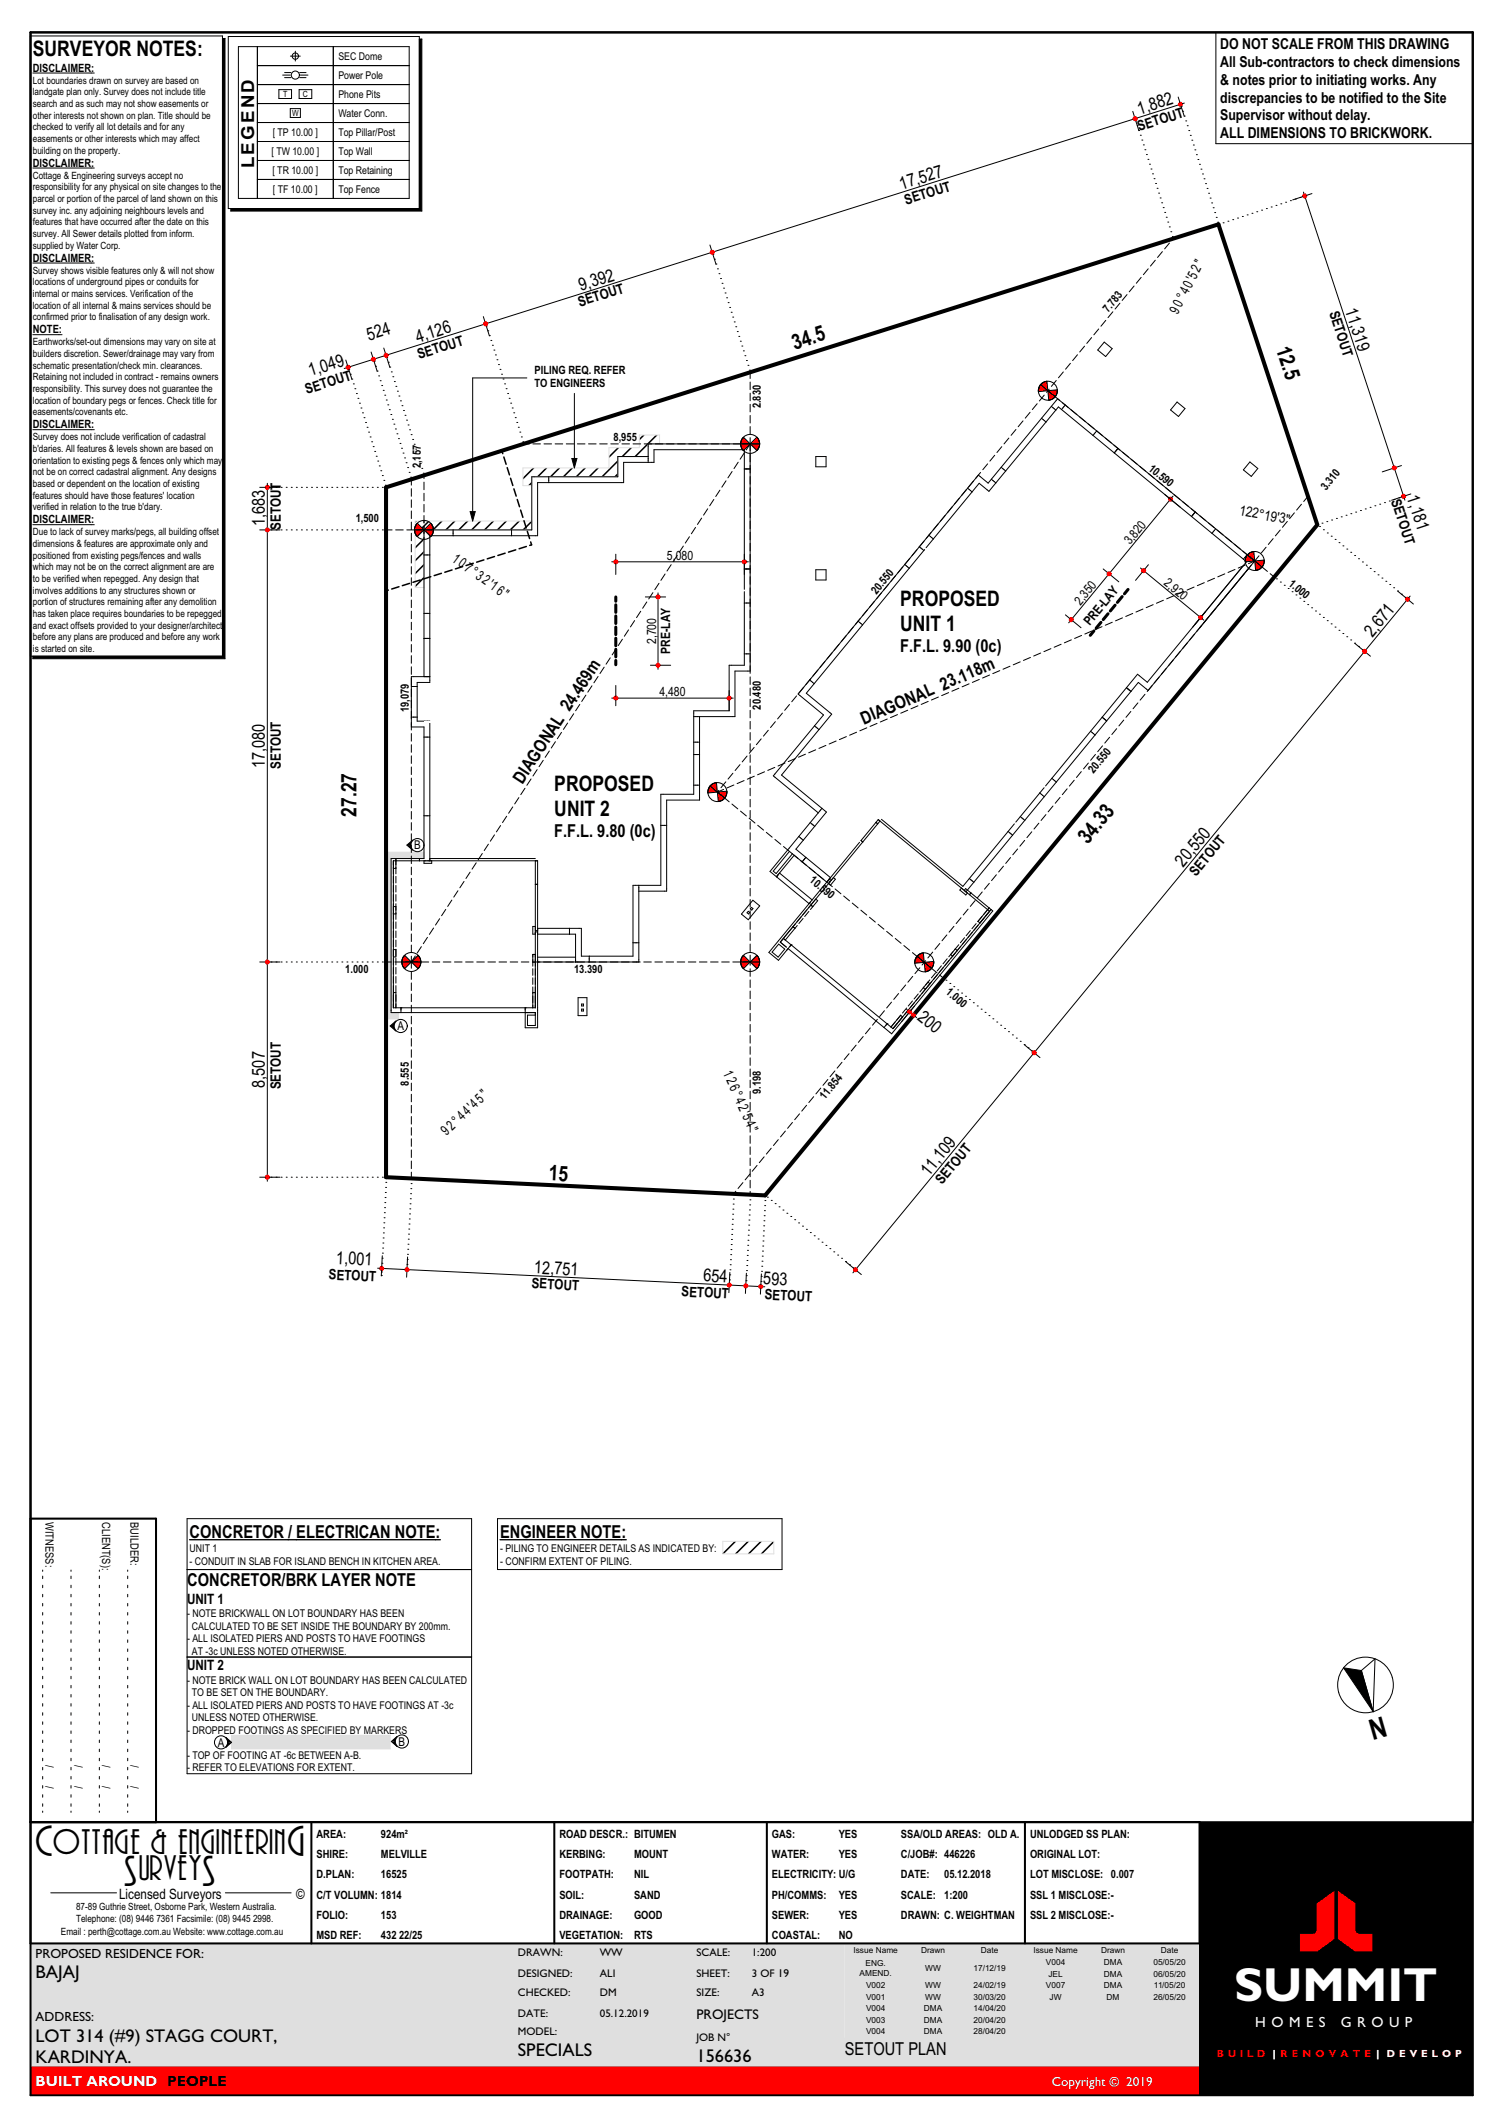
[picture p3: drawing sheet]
<svg xmlns="http://www.w3.org/2000/svg" width="297mm" height="420mm" viewBox="0 0 297 420" stroke-linecap="round" stroke-linejoin="round" font-family="sans-serif">
<defs><g id="words">
<text font-size="9.5" fill="#fff" x="243.9" y="395.5">SUMMIT</text>
<g font-size="8">
<text x="7" y="366.8">C</text>
<text x="56.8" y="366.8">G</text>
<text x="24.5" y="372.8">S</text>
<text x="40" y="372.8">S</text>
</g>
<g font-size="6.5">
<text x="10.5" y="366.4">OTTAGE &amp; ENGINEERIN</text>
<text x="27.5" y="371.6">URVEY</text>
</g>
<text font-size="5.6" x="273.3" y="339.1" transform="rotate(164 273.3 339.1)">N</text>
<g font-size="4.2">
<text x="6.5" y="11.1">SURVEYOR NOTES:</text>
<text x="157" y="69.1" transform="rotate(-18 157 69.1)">34.5</text>
<text x="252.1" y="69" transform="rotate(72 252.1 69)">12.5</text>
<text x="177.9" y="119.7">PROPOSED</text>
<text x="177.9" y="124.7">UNIT 1</text>
<text x="70.4" y="161.4" transform="rotate(-90 70.4 161.4)">27.27</text>
<text x="109.5" y="156.3">PROPOSED</text>
<text x="109.5" y="161.2">UNIT 2</text>
<text x="215" y="167" transform="rotate(-51 215 167)">34.33</text>
<text x="108.4" y="233.3" transform="rotate(3 108.4 233.3)">15</text>
</g>
<g font-size="3.6">
<text x="7" y="391">BAJAJ</text>
<text x="7" y="403.6">LOT 314 (#9) STAGG COURT,</text>
<text x="7" y="407.8">KARDINYA.</text>
<text x="102.3" y="406.3">SPECIALS</text>
<text x="137.6" y="407.6">156636</text>
</g>
<g font-size="3.5">
<text x="225.2" y="22.6" transform="rotate(-18 225.2 22.6)">1,882</text>
<text x="50.2" y="33.3" transform="rotate(-90 50.2 33.3)">LEGEND</text>
<text x="178.2" y="37.5" transform="rotate(-18 178.2 37.5)">17,527</text>
<text x="114.8" y="57.5" transform="rotate(-18 114.8 57.5)">9,392</text>
<text x="265.8" y="61.3" transform="rotate(72 265.8 61.3)">11,319</text>
<text x="72.9" y="67.3" transform="rotate(-18 72.9 67.3)">524</text>
<text x="82.5" y="67.7" transform="rotate(-18 82.5 67.7)">4,126</text>
<text x="61.4" y="74.4" transform="rotate(-18 61.4 74.4)">1,049</text>
<text x="278" y="98.3" transform="rotate(72 278 98.3)">1,181</text>
<text x="52.3" y="104" transform="rotate(-90 52.3 104)">1,683</text>
<text x="177.9" y="128.9">F.F.L. 9.90 (0c)</text>
<text x="271.2" y="126.1" transform="rotate(-51 271.2 126.1)">2,671</text>
<text x="170.7" y="143.2" transform="rotate(-23 170.7 143.2)">DIAGONAL 23.118m</text>
<text x="52.3" y="151.8" transform="rotate(-90 52.3 151.8)">17,080</text>
<text x="103.2" y="155.1" transform="rotate(-57 103.2 155.1)">DIAGONAL 24.469m</text>
<text x="109.5" y="165.5">F.F.L. 9.80 (0c)</text>
<text x="233.8" y="171.5" transform="rotate(-51 233.8 171.5)">20,550</text>
<text x="181.1" y="201.4" transform="rotate(39 181.1 201.4)">200</text>
<text x="52.3" y="215" transform="rotate(-90 52.3 215)">8,507</text>
<text x="183.5" y="232.6" transform="rotate(-51 183.5 232.6)">11,109</text>
<text x="66.4" y="249.8" transform="rotate(3 66.4 249.8)">1,001</text>
<text x="105.5" y="251.6" transform="rotate(3 105.5 251.6)">12,751</text>
<text x="138.9" y="253.2" transform="rotate(3 138.9 253.2)">654</text>
<text x="150.8" y="253.8" transform="rotate(3 150.8 253.8)">593</text>
<text x="37.5" y="304">CONCRETOR / ELECTRICAN NOTE:</text>
<text x="98.8" y="304">ENGINEER NOTE:</text>
<text x="37" y="313.5">CONCRETOR/BRK LAYER NOTE</text>
<text x="167" y="406.2">SETOUT PLAN</text>
</g>
<g font-size="3">
<text x="241.1" y="9.6">DO NOT SCALE FROM THIS DRAWING</text>
<text x="241.1" y="13.2">All Sub-contractors to check dimensions</text>
<text x="241.1" y="16.7">&amp; notes prior to initiating works. Any</text>
<text x="241.1" y="20.3">discrepancies to be notified to the Site</text>
<text x="241.1" y="23.8">Supervisor without delay.</text>
<text x="241.1" y="27.4">ALL DIMENSIONS TO BRICKWORK.</text>
</g>
<g font-size="2.9" fill="#fff">
<text x="248.1" y="400.6">H O M E S</text>
<text x="264.9" y="400.6">G R O U P</text>
<text x="7" y="412.3">BUILT AROUND PEOPLE</text>
</g>
<g font-size="2.8">
<text x="225.1" y="25.9" transform="rotate(-17 225.1 25.9)">SETOUT</text>
<text x="179.1" y="40.5" transform="rotate(-17 179.1 40.5)">SETOUT</text>
<text x="114.6" y="60.6" transform="rotate(-17 114.6 60.6)">SETOUT</text>
<text x="232.7" y="62.2" transform="rotate(-63 232.7 62.2)">90°40'52&quot;</text>
<text x="262.6" y="61.8" transform="rotate(72 262.6 61.8)">SETOUT</text>
<text x="82.8" y="71" transform="rotate(-17 82.8 71)">SETOUT</text>
<text x="60.6" y="77.9" transform="rotate(-17 60.6 77.9)">SETOUT</text>
<text x="244.8" y="101.8" transform="rotate(11 244.8 101.8)">122°19'3&quot;</text>
<text x="274.8" y="98.9" transform="rotate(72 274.8 98.9)">SETOUT</text>
<text x="55.5" y="104.7" transform="rotate(-90 55.5 104.7)">SETOUT</text>
<text x="89.2" y="110.8" transform="rotate(36 89.2 110.8)">107°32'16&quot;</text>
<text x="55.5" y="152" transform="rotate(-90 55.5 152)">SETOUT</text>
<text x="236.4" y="173.3" transform="rotate(-51 236.4 173.3)">SETOUT</text>
<text x="55.5" y="215.3" transform="rotate(-90 55.5 215.3)">SETOUT</text>
<text x="142.9" y="212.2" transform="rotate(66 142.9 212.2)">126°42'54&quot;</text>
<text x="88.3" y="224.5" transform="rotate(-44 88.3 224.5)">92°44'45&quot;</text>
<text x="186.2" y="234.3" transform="rotate(-51 186.2 234.3)">SETOUT</text>
<text x="64.9" y="252.8" transform="rotate(3 64.9 252.8)">SETOUT</text>
<text x="105" y="254.6" transform="rotate(3 105 254.6)">SETOUT</text>
<text x="134.6" y="256.2" transform="rotate(3 134.6 256.2)">SETOUT</text>
<text x="151.1" y="256.8" transform="rotate(3 151.1 256.8)">SETOUT</text>
<text x="37" y="317">UNIT 1</text>
<text x="37" y="330.2">UNIT 2</text>
<text x="23.5" y="375.3">Licensed Surveyors</text>
<text x="58.5" y="375.3">©</text>
<text x="137.6" y="399.1">PROJECTS</text>
</g>
<g font-size="2.6">
<text x="7" y="387.1">PROPOSED RESIDENCE FOR:</text>
<text x="7" y="399.5">ADDRESS:</text>
</g>
<text font-size="2.6" fill="#fff" x="207.8" y="412.4">Copyright © 2019</text>
<g font-size="2.5">
<text x="223.3" y="107.8" transform="rotate(-51 223.3 107.8)">3,820</text>
<text x="131.8" y="110.7">5,080</text>
<text x="213.5" y="119.7" transform="rotate(-51 213.5 119.7)">2,350</text>
<text x="229.8" y="115.5" transform="rotate(39 229.8 115.5)">2,920</text>
<text x="215.3" y="123.7" transform="rotate(-51 215.3 123.7)">PRE-LAY</text>
<text x="129.7" y="127.3" transform="rotate(-90 129.7 127.3)">2,700</text>
<text x="132.4" y="129.2" transform="rotate(-90 132.4 129.2)">PRE-LAY</text>
<text x="130.3" y="137.6">4,480</text>
<text x="277.6" y="398.5">200</text>
</g>
<g font-size="2.4">
<text x="81.8" y="167.9">B</text>
<text x="78.5" y="203.6">A</text>
<text x="43" y="345.2">A</text>
<text x="78.8" y="345.1">B</text>
</g>
<g font-size="2.3">
<text x="6.5" y="14.2">DISCLAIMER:</text>
<text x="6.5" y="32.9">DISCLAIMER:</text>
<text x="6.5" y="51.7">DISCLAIMER:</text>
<text x="6.5" y="65.9">NOTE:</text>
<text x="219" y="61.9" transform="rotate(-51 219 61.9)">7.783</text>
<text x="105.6" y="73.9">PILING REQ. REFER</text>
<text x="105.6" y="76.5">TO ENGINEERS</text>
<text x="150.4" y="80.7" transform="rotate(-90 150.4 80.7)">2.830</text>
<text x="6.5" y="84.7">DISCLAIMER:</text>
<text x="121.2" y="87.2">8,955</text>
<text x="83.1" y="92.6" transform="rotate(-90 83.1 92.6)">2,157</text>
<text x="226.8" y="92.8" transform="rotate(39 226.8 92.8)">10.590</text>
<text x="262" y="97.1" transform="rotate(-51 262 97.1)">3.310</text>
<text x="6.5" y="103.4">DISCLAIMER:</text>
<text x="70.3" y="103.2">1,500</text>
<text x="173.2" y="117.6" transform="rotate(-51 173.2 117.6)">20.550</text>
<text x="254.5" y="115.6" transform="rotate(39 254.5 115.6)">1.000</text>
<text x="80.8" y="140.7" transform="rotate(-90 80.8 140.7)">19,079</text>
<text x="150.4" y="140.2" transform="rotate(-90 150.4 140.2)">20.480</text>
<text x="216.1" y="152.9" transform="rotate(-51 216.1 152.9)">20.550</text>
<text x="159.8" y="174.2" transform="rotate(39 159.8 174.2)">10.590</text>
<text x="68.2" y="192.3">1.000</text>
<text x="113.5" y="192.3">13.390</text>
<text x="186.8" y="196.3" transform="rotate(39 186.8 196.3)">1.000</text>
<text x="80.8" y="214.6" transform="rotate(-90 80.8 214.6)">8.555</text>
<text x="150.4" y="216.2" transform="rotate(-90 150.4 216.2)">9.198</text>
<text x="163" y="217.4" transform="rotate(-51 163 217.4)">11.854</text>
<text x="9" y="300.8" transform="rotate(90 9 300.8)">WITNESS:</text>
<text x="20.2" y="300.8" transform="rotate(90 20.2 300.8)">CLIENT(S):</text>
<text x="25.8" y="300.8" transform="rotate(90 25.8 300.8)">BUILDER:</text>
<text x="9" y="348.8" transform="rotate(90 9 348.8)">/</text>
<text x="9" y="352.9" transform="rotate(90 9 352.9)">/</text>
<text x="14.7" y="348.8" transform="rotate(90 14.7 348.8)">/</text>
<text x="14.7" y="352.9" transform="rotate(90 14.7 352.9)">/</text>
<text x="20.2" y="348.8" transform="rotate(90 20.2 348.8)">/</text>
<text x="20.2" y="352.9" transform="rotate(90 20.2 352.9)">/</text>
<text x="25.8" y="348.8" transform="rotate(90 25.8 348.8)">/</text>
<text x="25.8" y="352.9" transform="rotate(90 25.8 352.9)">/</text>
<text x="62.5" y="363.2">AREA:</text>
<text x="75.3" y="363.2">924m²</text>
<text x="110.5" y="363.2">ROAD DESCR.: BITUMEN</text>
<text x="152.5" y="363.2">GAS:</text>
<text x="165.7" y="363.2">YES</text>
<text x="178" y="363.2">SSA/OLD AREAS: OLD A.</text>
<text x="203.5" y="363.2">UNLODGED SS PLAN:</text>
<text x="62.5" y="367.2">SHIRE:</text>
<text x="62.5" y="371.2">D.PLAN:</text>
<text x="75.3" y="367.2">MELVILLE</text>
<text x="75.3" y="371.2">16525</text>
<text x="110.5" y="367.2">KERBING:</text>
<text x="110.5" y="371.2">FOOTPATH:</text>
<text x="125.3" y="367.2">MOUNT</text>
<text x="125.3" y="371.2">NIL</text>
<text x="152.5" y="367.2">WATER:</text>
<text x="152.5" y="371.2">ELECTRICITY: U/G</text>
<text x="165.7" y="367.2">YES</text>
<text x="178" y="367.2">C/JOB#: 446226</text>
<text x="178" y="371.2">DATE:</text>
<text x="186.6" y="371.2">05.12.2018</text>
<text x="203.5" y="367.2">ORIGINAL LOT:</text>
<text x="203.5" y="371.2">LOT MISCLOSE: 0.007</text>
<text x="62.5" y="375.2">C/T VOLUMN: 1814</text>
<text x="110.5" y="375.2">SOIL:</text>
<text x="125.3" y="375.2">SAND</text>
<text x="152.5" y="375.2">PH/COMMS:</text>
<text x="165.7" y="375.2">YES</text>
<text x="178" y="375.2">SCALE:</text>
<text x="186.6" y="375.2">1:200</text>
<text x="203.5" y="375.2">SSL 1 MISCLOSE:-</text>
<text x="62.5" y="379.2">FOLIO:</text>
<text x="62.5" y="383.2">MSD REF:</text>
<text x="75.3" y="379.2">153</text>
<text x="75.3" y="383.2">432 22/25</text>
<text x="110.5" y="379.2">DRAINAGE:</text>
<text x="110.5" y="383.2">VEGETATION:</text>
<text x="125.3" y="379.2">GOOD</text>
<text x="125.3" y="383.2">RTS</text>
<text x="152.5" y="379.2">SEWER:</text>
<text x="152.5" y="383.2">COASTAL:</text>
<text x="165.7" y="379.2">YES</text>
<text x="165.7" y="383.2">NO</text>
<text x="178" y="379.2">DRAWN: C. WEIGHTMAN</text>
<text x="203.5" y="379.2">SSL 2 MISCLOSE:-</text>
</g>
<g font-size="2.2">
<text x="102.3" y="386.7">DRAWN:</text>
<text x="118.5" y="386.7">WW</text>
<text x="137.6" y="386.7">SCALE:</text>
<text x="148.6" y="386.7">1:200</text>
<text x="102.3" y="394.6">CHECKED:</text>
<text x="102.3" y="390.7">DESIGNED:</text>
<text x="118.5" y="390.7">ALI</text>
<text x="118.5" y="394.6">DM</text>
<text x="137.6" y="390.7">SHEET:</text>
<text x="137.6" y="394.6">SIZE:</text>
<text x="148.6" y="390.7">3 OF 19</text>
<text x="148.6" y="394.5">A3</text>
<text x="102.3" y="398.6">DATE:</text>
<text x="118.5" y="398.6">05.12.2019</text>
<text x="102.3" y="402.2">MODEL:</text>
<text x="137.6" y="403.4">JOB N°</text>
</g>
<g font-size="2.1">
<text x="66.9" y="11.8">SEC Dome</text>
<text x="66.9" y="15.6">Power Pole</text>
<text x="66.9" y="19.3">Phone Pits</text>
<text x="66.9" y="23.1">Water Conn.</text>
<text x="53.9" y="26.8">[ TP 10.00 ]</text>
<text x="66.9" y="26.8">Top Pillar/Post</text>
<text x="53.7" y="30.6">[ TW 10.00 ]</text>
<text x="53.8" y="34.3">[ TR 10.00 ]</text>
<text x="66.9" y="34.3">Top Retaining</text>
<text x="66.9" y="30.6">Top Wall</text>
<text x="53.9" y="38.1">[ TF 10.00 ]</text>
<text x="66.9" y="38.1">Top Fence</text>
<text x="37.5" y="306.8">UNIT 1</text>
<text x="37.5" y="309.2">- CONDUIT IN SLAB FOR ISLAND BENCH IN KITCHEN AREA.</text>
<text x="98.8" y="306.8">- PILING TO ENGINEER DETAILS AS INDICATED BY:</text>
<text x="98.8" y="309.2">- CONFIRM EXTENT OF PILING.</text>
<text x="37" y="319.6">-</text>
<text x="37.9" y="322.1">CALCULATED TO BE SET INSIDE THE BOUNDARY BY 200mm.</text>
<text x="38" y="319.6">NOTE BRICKWALL ON LOT BOUNDARY HAS BEEN</text>
<text x="37" y="324.6">-</text>
<text x="37.9" y="327">AT -3c UNLESS NOTED OTHERWISE.</text>
<text x="38" y="324.6">ALL ISOLATED PIERS AND POSTS TO HAVE FOOTINGS</text>
<text x="37" y="332.8">-</text>
<text x="37.9" y="335.3">TO BE SET ON THE BOUNDARY.</text>
<text x="38" y="332.8">NOTE BRICK WALL ON LOT BOUNDARY HAS BEEN CALCULATED</text>
<text x="37" y="337.7">-</text>
<text x="37.9" y="340.2">UNLESS NOTED OTHERWISE.</text>
<text x="38" y="337.7">ALL ISOLATED PIERS AND POSTS TO HAVE FOOTINGS AT -3c</text>
<text x="37" y="342.7">-</text>
<text x="37" y="347.6">-</text>
<text x="38" y="342.7">DROPPED FOOTINGS AS SPECIFIED BY MARKERS</text>
<text x="38" y="347.6">TOP OF FOOTING AT -6c BETWEEN A-B.</text>
<text x="37" y="350.1">-</text>
<text x="38" y="350.1">REFER TO ELEVATIONS FOR EXTENT.</text>
</g>
<g font-size="2">
<text x="6.5" y="16.5">Lot boundaries drawn on survey are based on</text>
<text x="6.5" y="18.8">landgate plan only. Survey does not include title</text>
<text x="6.5" y="21.2">search and as such may not show easements or</text>
<text x="6.5" y="23.5">other interests not shown on plan. Title should be</text>
<text x="6.5" y="25.8">checked to verify all lot details and for any</text>
<text x="6.5" y="28.1">easements or other interests which may affect</text>
<text x="6.5" y="30.4">building on the property.</text>
<text x="6.5" y="35.3">Cottage &amp; Engineering surveys accept no</text>
<text x="6.5" y="37.6">responsibility for any physical on site changes to the</text>
<text x="6.5" y="39.9">parcel or portion of the parcel of land shown on this</text>
<text x="6.5" y="42.2">survey inc. any adjoining neighbours levels and</text>
<text x="6.5" y="44.5">features that have occurred after the date on this</text>
<text x="6.5" y="46.8">survey. All Sewer details plotted from inform.</text>
<text x="6.5" y="49.2">supplied by Water Corp.</text>
<text x="6.5" y="54.1">Survey shows visible features only &amp; will not show</text>
<text x="6.5" y="56.4">locations of underground pipes or conduits for</text>
<text x="6.5" y="58.7">internal or mains services. Verification of the</text>
<text x="6.5" y="61">location of all internal &amp; mains services should be</text>
<text x="6.5" y="63.3">confirmed prior to finalisation of any design work.</text>
<text x="6.5" y="68.3">Earthworks/set-out dimensions may vary on site at</text>
<text x="6.5" y="70.6">builders discretion. Sewer/drainage may vary from</text>
<text x="6.5" y="72.9">schematic presentation/check min. clearances.</text>
<text x="6.5" y="75.2">Retaining not included in contract - remains owners</text>
<text x="6.5" y="77.5">responsibility. This survey does not guarantee the</text>
<text x="6.5" y="79.8">location of boundary pegs or fences. Check title for</text>
<text x="6.5" y="82.1">easements/covenants etc.</text>
<text x="6.5" y="87">Survey does not include verification of cadastral</text>
<text x="6.5" y="89.3">b'daries. All features &amp; levels shown are based on</text>
<text x="6.5" y="91.6">orientation to existing pegs &amp; fences only which may</text>
<text x="6.5" y="94">not be on correct cadastral alignment. Any designs</text>
<text x="6.5" y="96.3">based or dependent on the location of existing</text>
<text x="6.5" y="98.6">features should have those features' location</text>
<text x="6.5" y="100.9">verified in relation to the true b'dary.</text>
<text x="6.5" y="105.8">Due to lack of survey marks/pegs, all building offset</text>
<text x="6.5" y="108.1">dimensions &amp; features are approximate only and</text>
<text x="6.5" y="110.4">positioned from existing pegs/fences and walls</text>
<text x="6.5" y="112.7">which may not be on the correct alignment are are</text>
<text x="6.5" y="115">to be verified when repegged. Any design that</text>
<text x="6.5" y="117.3">involves additions to any structures shown or</text>
<text x="6.5" y="119.6">portion of structures remaining after any demolition</text>
<text x="6.5" y="122">has taken place requires boundaries to be repegged</text>
<text x="6.5" y="124.3">and exact offsets provided to your designer/architect</text>
<text x="6.5" y="126.6">before any plans are produced and before any work</text>
<text x="6.5" y="128.9">is started on site.</text>
<text x="15" y="377.5">87-89 Guthrie Street, Osborne Park, Western Australia.</text>
<text x="12" y="382.5">Email : perth@cottage.com.au Website: www.cottage.com.au</text>
<text x="15" y="380">Telephone: (08) 9446 7361 Facsimile: (08) 9445 2998.</text>
</g>
<g font-size="2" fill="#f00">
<text x="240.4" y="406.5">B U I L D</text>
<text x="274" y="406.5">D E V E L O P</text>
</g>
<text font-size="2" fill="#fff" x="251.5" y="406.5">| R E N O V A T E |</text>
<g font-size="1.7">
<text x="55.9" y="19.2">T</text>
<text x="57.7" y="22.9">W</text>
<text x="59.9" y="19.2">C</text>
</g>
<g font-size="1.6">
<text x="168.7" y="386">Issue Name</text>
<text x="171" y="388.6">ENG.</text>
<text x="182" y="386">Drawn</text>
<text x="182.8" y="389.5">WW</text>
<text x="192.4" y="389.5">17/12/19</text>
<text x="193.8" y="386">Date</text>
<text x="204.2" y="386">Issue Name</text>
<text x="206.7" y="388.4">V004</text>
<text x="217.6" y="386">Drawn</text>
<text x="218.1" y="388.4">DMA</text>
<text x="227.9" y="388.4">05/05/20</text>
<text x="229.4" y="386">Date</text>
<text x="169.8" y="390.5">AMEND.</text>
<text x="171.1" y="393">V002</text>
<text x="171.1" y="395.2">V001</text>
<text x="182.8" y="393">WW</text>
<text x="182.8" y="395.2">WW</text>
<text x="192.4" y="393">24/02/19</text>
<text x="192.4" y="395.2">30/03/20</text>
<text x="206.7" y="393">V007</text>
<text x="207.2" y="390.7">JEL</text>
<text x="207.4" y="395.2">JW</text>
<text x="218.1" y="390.7">DMA</text>
<text x="218.1" y="393">DMA</text>
<text x="218.7" y="395.2">DM</text>
<text x="227.9" y="390.7">06/05/20</text>
<text x="227.9" y="395.2">26/05/20</text>
<text x="228" y="393">11/05/20</text>
<text x="171.1" y="397.5">V004</text>
<text x="171.1" y="399.8">V003</text>
<text x="182.6" y="397.5">DMA</text>
<text x="182.6" y="399.8">DMA</text>
<text x="192.4" y="397.5">14/04/20</text>
<text x="192.4" y="399.8">20/04/20</text>
<text x="171.1" y="402.1">V004</text>
<text x="182.6" y="402.1">DMA</text>
<text x="192.4" y="402.1">28/04/20</text>
</g>
</g></defs>
<path d="M166.9 384.1h70.1v18.6h-70.1z" fill-rule="evenodd" fill="#dfdfdf"/>
<!-- layer: O__TITLE -->
<path d="M6 408.4h231v5.7h-231z" fill-rule="evenodd" fill="#f00"/>
<path d="M6 384.1h160.9v18.6h70.1v5.7h-231z" fill-rule="evenodd" fill="#dfdfdf"/>
<path d="M237 360.1h54v54h-54z" fill-rule="evenodd" fill="#000"/>
<g fill="#f00">
<path d="M260.2 376.2l3.5-2.5v9.5l-3.4 2.5h-3.4v-3.5h2.6l.6-.3 .1-.4z" fill-rule="evenodd"/>
<path d="M264.4 373.7l3.5 2.5v5.3l.1 .4 .6 .3h2.6v3.5h-3.4l-3.4-2.5z" fill-rule="evenodd"/>
</g>
<g fill="none" stroke="#000" stroke-width=".2">
<path d="M240.3 6.4h50.7v22h-50.7zM6 300.1h24.8v60h-24.8zM8.4 310.3v.3M8.4 311.5v.5M8.4 313.3v.5M8.4 315.1v.5M8.4 316.9v.5M8.4 318.7v.5M14 310.3v.3M14 311.5v.5M14 313.3v.5M14 315.1v.5"/>
<path d="M14 316.9v.5M14 318.7v.5M19.6 310.3v.3M19.6 311.5v.5M19.6 313.3v.5M19.6 315.1v.5M19.6 316.9v.5M19.6 318.7v.5M25.2 310.3v.3M25.2 311.5v.5M25.2 313.3v.5M25.2 315.1v.5"/>
<path d="M25.2 316.9v.5M25.2 318.7v.5M8.4 320.5v.5M8.4 322.3v.5M8.4 324.1v.5M8.4 325.9v.5M8.4 327.7v.5M8.4 329.5v.5M8.4 331.3v.5M8.4 333.1v.5M8.4 334.9v.5M8.4 336.7v.5"/>
<path d="M8.4 338.5v.5M14 320.5v.5M14 322.3v.5M14 324.1v.5M14 325.9v.5M14 327.7v.5M14 329.5v.5M14 331.3v.5M14 333.1v.5M14 334.9v.5M14 336.7v.5M14 338.5v.5"/>
<path d="M19.6 320.5v.5M19.6 322.3v.5M19.6 324.1v.5M19.6 325.9v.5M19.6 327.7v.5M19.6 329.5v.5M19.6 331.3v.5M19.6 333.1v.5M19.6 334.9v.5M19.6 336.7v.5M19.6 338.5v.5M25.2 320.5v.5"/>
<path d="M25.2 322.3v.5M25.2 324.1v.5M25.2 325.9v.5M25.2 327.7v.5M25.2 329.5v.5M25.2 331.3v.5M25.2 333.1v.5M25.2 334.9v.5M25.2 336.7v.5M25.2 338.5v.5M8.4 340.3v.5M8.4 342.1v.5"/>
<path d="M8.4 343.9v.5M8.4 345.7v.5M8.4 347.5v.5M8.4 349.3v.5M8.4 351.1v.5M8.4 352.9v.5M8.4 354.7v.5M8.4 356.5v.5M8.4 358v.2M14 340.3v.5M14 342.1v.5M14 343.9v.5"/>
<path d="M14 345.7v.5M14 347.5v.5M14 349.3v.5M14 351.1v.5M14 352.9v.5M14 354.7v.5M14 356.5v.5M14 358v.2M19.6 340.3v.5M19.6 342.1v.5M19.6 343.9v.5M19.6 345.7v.5"/>
<path d="M19.6 347.5v.5M19.6 349.3v.5M19.6 351.1v.5M19.6 352.9v.5M19.6 354.7v.5M19.6 356.5v.5M19.6 358v.2M25.2 340.3v.5M25.2 342.1v.5M25.2 343.9v.5M25.2 345.7v.5M25.2 347.5v.5"/>
<path d="M25.2 349.3v.5M25.2 351.1v.5M25.2 352.9v.5M25.2 354.7v.5M25.2 356.5v.5M25.2 358v.2M10 374.1h13M44.5 374.1h13"/>
</g>
<path d="M6 6.4h285v407.7h-285zM6 360.1h231v24h-231M61.5 360.1v24M109.5 360.1v24M151.5 360.1v24M202.5 360.1v24" fill="none" stroke="#000" stroke-width=".4"/>
<!-- layer: 3 WALL 01_external -->
<g fill="none" stroke="#000" stroke-width=".2">
<path d="M77.7 170.1v.8M77.7 171.4v1.3M77.7 173.2v1.3M77.7 175v1.3M77.7 176.8v1.3M77.7 178.6v1.3M78.2 170.1v.8M78.2 171.4v1.3M78.2 173.2v1.3M78.2 175v1.3M78.2 176.8v1.3M78.2 178.6v1.3"/>
<path d="M148.8 177.9l1.3 1.1-2.2 2.8-1.4-1.1zM159.4 179.8l-.8 1M159.8 179.4l.4-.5 .4 .3-.4 .6M195.4 179.4l.4 .4M77.7 180.4v1.3M77.7 182.2v1.3M77.7 184v1.3M77.7 185.8v1.3M77.7 187.6v1.3M77.7 189.4v1.3M77.7 191.2v1.3M77.7 193v1.3"/>
<path d="M77.7 194.8v1.3M77.7 196.6v1.3M77.7 198.4v.8M78.2 180.4v1.3M78.2 182.2v1.3M78.2 184v1.3M78.2 185.8v1.3M78.2 187.6v1.3M78.2 189.4v1.3M78.2 191.2v1.3M78.2 193v1.3M78.2 194.8v1.3"/>
<path d="M78.2 196.6v1.3M78.2 198.4v.8M105.3 189.2v-.6h.5v.6M105.3 189.7v1.3M105.3 191.5v1.3M105.3 193.3v1.3M105.3 195.1v1.3M105.3 196.9v1.3M105.3 198.7v.5M105.8 189.7v1.3M105.8 191.5v1.3M105.8 193.3v1.3"/>
<path d="M105.8 195.1v1.3M105.8 196.9v1.3M105.8 198.7v.5M114.2 197.2h1.8v3.5h-1.8zM157.2 182.6l-.5 .6 .4 .3 .4-.6M158.3 181.2l-.8 1M158.7 181.5l-.8 1M159.8 180.1l-.8 1M179.2 199.2l-.9 1M179.5 199.5l-.8 1M180.3 197.8l-.8 1M180.7 198.2l-.8 1"/>
<path d="M181.4 196.4l-.8 1.1M181.8 196.8l-.8 1M182.6 195.1l-.8 1M183 195.4l-.8 1M183.7 193.7l-.8 1M184.1 194l-.8 1M184.9 192.3l-.8 1M185.3 192.6l-.9 1M186 190.9l-.8 1M186.4 191.2l-.8 1M187.2 189.5l-.9 1M187.6 189.8l-.9 1"/>
<path d="M188.3 188.1l-.8 1M188.7 188.4l-.8 1M189.5 186.7l-.9 1M189.8 187l-.8 1M190.6 185.3l-.8 1M191 185.6l-.8 1.1M191.7 183.9l-.8 1M192.1 184.3l-.8 1M192.9 182.6l-.8 1M193.3 182.9l-.9 1M194 181.2l-.8 1M194.4 180.8l.8-1 .3 .3-.8 1"/>
<path d="M194.4 181.5l-.8 1M176.9 202l-.8 1M177.3 202.3l-.9 1M178 200.6l-.8 1M178.4 200.9l-.8 1"/>
</g>
<!-- layer: 1 SITE 04_setout -->
<path d="M145.3 304.6l-2.5 2.5M147.9 304.6l-2.5 2.5M150.4 304.6l-2.5 2.5M152.9 304.7l-2.4 2.4" fill="none" stroke="#000" stroke-width=".3"/>
<path d="M142.8 304.6h10.1v2.5h-10.1z" fill="none" stroke="#dfdfdf" stroke-width=".2"/>
<!-- layer: 3 WALL 06_build up -->
<path d="M76 168.4h7.8v1.3h-6.5v30.4h1.4v1.3h-2.7z" fill-rule="evenodd" fill="#dfdfdf"/>
<path d="M76 168.4h7.8v1.3h-6.5v30.4h1.4v1.3h-2.7z" fill="none" stroke="#dfdfdf" stroke-width=".2"/>
<!-- layer: 3 WALL 06_PILING -->
<g fill="none" stroke="#000" stroke-width=".3">
<path d="M82.2 103l-.2 .2M83.8 114.2l-1.8 1.7M83.8 111.6l-1.8 1.8M83.8 109.1l-1.8 1.7M83.8 106.5l-1.8 1.8M84.8 103l-2.8 2.7M87.3 103l-1.7 1.7M89.9 103l-1.8 1.7M92.4 103l-1.7 1.7M95 103l-1.8 1.7M97.5 103l-1.7 1.7M100 103l-1.7 1.7"/>
<path d="M102.6 103l-1.8 1.7M105.1 103l-1.7 1.7"/>
</g>
<path d="M82 103h23.1v1.7h-21.3v11.4h-1.8z" fill="none" stroke="#dfdfdf" stroke-width=".2"/>
<!-- layer: 1 SITE 04_setout -->
<path d="M45.8 343h31.3v2.7h-31.3z" fill-rule="evenodd" fill="#dfdfdf"/>
<path d="M45.8 343h31.3v2.7h-31.3z" fill="none" stroke="#dfdfdf" stroke-width=".2"/>
<!-- layer: 3 WALL 06_PILING -->
<g fill="none" stroke="#000" stroke-width=".3">
<path d="M105.1 95.4l-.6 .6M105.5 92.5l-2.2 2.1M108 92.5l-1.7 1.7M110.5 92.5l-1.7 1.7M113.1 92.5l-1.8 1.7M115.6 92.5l-1.7 1.7M118.2 92.5l-1.8 1.7M122.1 93.7l-.6 .5M122.1 91.1l-3.1 3.1M122.2 88.5l-1.9 1.8M124.7 88.5l-1.7 1.7M127.2 86l-.9 .9"/>
<path d="M128.1 90.2h.1M129.8 86l-4.3 4.2"/>
</g>
<path d="M103.3 92.5h17v-4h6v-2.5h4v1.7h-2.2v2.5h-6v4h-17v1.8h-1.8z" fill="none" stroke="#dfdfdf" stroke-width=".2"/>
<!-- layer: 3 WALL 01_external -->
<g fill="none" stroke="#000" stroke-width=".2">
<path d="M209 78.8l-3.2 3.9M218.2 67.6l1.6 1.3-1.3 1.6-1.6-1.3zM232.6 79.5l1.6 1.2-1.3 1.6-1.6-1.3zM108.4 94.2v1.2M128.1 90.2h-6v4h-17v10.5h-21.3v29M128.1 91.4v-3.7h20.1v44.9h-3v9h-8.1M147.1 92.7h1.1M161.2 90.2h2v2.1h-2zM191.2 96.5l.9 .7M195.9 94.7l.9 .7M197.8 92.4l.9 .7M205.8 82.7l-10.5 12.8-2-1.6-33.3 40.5"/>
<path d="M205.8 82.7l.9 .7M207.8 80.3l.8 .7M209.1 80.4l-13.7 16.7-1.9-1.6-10.5 12.8M247 91.3l1.5 1.3-1.2 1.6-1.6-1.3zM83.8 109.7h1.1M89.5 104.7v1.2M101.1 104.7v1.2M147.1 116.5v-27.6h-17.9v2.5h-6v4h-17v10.5h-21.3v29h-2.5v7.6h2.5v27.6M147.1 116.9v14.6h-3v9h-7v16.5h-6.5v18h-5.5v14h-10.2v-5.5h-8.7M147.1 112.5h1.1M147.1 119.2h1.1M161.2 112.6h2v2h-2z"/>
<path d="M178.8 111.6l.3 .3M179.1 111.8l.3 .3M179.3 112l.4 .3M179.7 112.3l-20.4 24.7 5 4.1-9.9 12.1 8.9 7.3M181.7 108.1l.9 .7M182.7 108.6l-3 3.7M183.5 105.8l.9 .7M246.3 111l-19.6 23.9-1.9-1.6M247.9 110.9l-21 25.6-2-1.6M81.3 135.7h1.1M83.8 126.2h1.1M83.8 121.2h1.1"/>
<path d="M84.9 133.7h-3.6v10h2.5v26h-6.5v30.4M147.1 129.2h1.1M160 134.4l.9 .7M160 134.4l-2.3 2.8 5 4.1-9.9 12 8.9 7.4 .7-.9M169.6 122.8l.3 .3M169.9 123l.2 .3M170.1 123.2l.4 .3M81.3 141.7h1.1M83.8 145.7h1.1M137.1 146.7h1.1M137.1 155.2h1.1M137.1 149.1h1.1"/>
<path d="M138.2 141.6v16.5h-6.5v18h-5.5M160.9 143.5l.4 .3M161.3 143.7l.2 .2M161.5 143.9l.3 .3M77.7 179.2h.5v1.4h-.5M78.2 169.7v1.9h-.5M82.9 169.7v.4M83.8 161.2h1.1M83.8 170.1v.5h1.5v-.5M84.9 169.7h20.9M105.8 170.1v14.5h-.5v-1.5h.5M105.8 174.8h.4"/>
<path d="M126.2 175v15.1h-20M130.6 163.1h1.1M153.4 173.3h.1M154 172.6l6.5 5.3-.6 .7M155.7 168l-3.5 4.2 7.7 6.4M156 168.3l.6 .5-3.2 3.9-.6-.5zM157.3 167.8l6.8 5.7M159.2 169.5l-.7 .8M159.9 178.6h.1M161.2 177.7l.4 .3-1 1.2-.4-.3zM163.9 173.7l.3 .3M169.9 166.5l-6.5 7.8-6.5-5.3-3.5 4.3"/>
<path d="M170.5 166.4l-.4-.3 3.4-4.1 21.7 17.8 .2-.4-4.6-3.8-.3 .4M173.1 162.5l.3 .3M173.9 162.3l-10.2 12.3 .4 .4 1-1.2-.4-.3M174.2 161.9l16.1 13.3M190 175.5l-.3 .4 1.1 1 .4-.4M191.9 176.5l-.3 .3M77.7 187.7h.5v1.4h-.5M105.3 196.2h.5v3h-.5zM105.3 188.6h.5v1.6h-.5zM105.8 183.9h.4M106.2 190.1h.1M112.5 183.5v1.1"/>
<path d="M113.7 190.1h.1M113.7 190.1v-5.5h-7.5v-14.5h-28.5v29.1h.5v-3h-.5M113.7 189.2h-7.5v.9M116.4 189v1.1M125.1 186.3h1.1M151.9 188.2l1.9 1.6M152.6 188.2l1.2 1M153.9 186.6l1.2 1M154.8 185.5l21.3 17.5M155.2 185.8l1.9-2.3-.4-.3-2.5 3 1.2 1M156.3 186.8h.1M156.3 186.8l-.6 .7 20.5 16.8 20-24.3-.4-.2-19.4 23.5"/>
<path d="M104.2 200.1h.1M105.8 202.7h-1.6v-2.1h1.6v-.5h-2v3h2.4M175.3 202.4h.1M175.3 202.4l-.6 .7"/>
</g>
<!-- layer: O__SITE_TITLE -->
<g fill="#000">
<path d="M45.6 41.2h37.3v-33.5h.5v34h-37.8z" fill-rule="evenodd"/>
<path d="M44 7.6h.5v122.6h-38v-.5h37.5z" fill-rule="evenodd"/>
</g>
<path d="M6 7.1h38v122.6h-38zM6.5 14.4h12.1M44 7.6h.5v122.6h-38v-.5M45.1 7.2h37.8v34h-37.8zM82.9 7.7h.5v34h-37.8v-.5M6.5 33.2h12.1M6.5 52h12.1M6.5 66.2h5.8M6.5 84.9h12.1M6.5 103.7h12.1" fill="none" stroke="#000" stroke-width=".2"/>
<!-- layer: 3 WALL 01_external -->
<path d="M147.9 180.1l.3 .3-.3 .2-.3-.2z" fill-rule="evenodd" fill="#fff"/>
<path d="M147.9 180.1l.3 .3-.3 .2-.3-.2z" fill="none" stroke="#000" stroke-width=".2"/>
<path d="M148.5 179.3l.3 .3-.3 .3-.2-.3z" fill-rule="evenodd" fill="#fff"/>
<path d="M148.5 179.3l.3 .3-.3 .3-.2-.3z" fill="none" stroke="#000" stroke-width=".2"/>
<path d="M114.9 199.4h.4v.4h-.4z" fill-rule="evenodd" fill="#fff"/>
<path d="M114.9 199.4h.4v.4h-.4z" fill="none" stroke="#000" stroke-width=".2"/>
<path d="M114.9 198.4h.4v.4h-.4z" fill-rule="evenodd" fill="#fff"/>
<path d="M114.9 198.4h.4v.4h-.4z" fill="none" stroke="#000" stroke-width=".2"/>
<!-- layer: 1 SITE 04_setout -->
<path d="M140.5 155.2l.5-.4 .6-.1 .2 1.9-1.5-1.2z" fill-rule="evenodd" fill="#f00"/>
<path d="M140.5 155.2l.5-.4 .6-.1 .2 1.9-1.5-1.2z" fill="none" stroke="#000" stroke-width=".2"/>
<path d="M140.3 155.4l1.5 1.2-1.9 .1 .1-.7z" fill-rule="evenodd" fill="#f00"/>
<path d="M140.3 155.4l1.5 1.2-1.9 .1 .1-.7z" fill="none" stroke="#000" stroke-width=".2"/>
<path d="M141.8 156.6l1.8-.2-.1 .9-.3 .4z" fill-rule="evenodd" fill="#f00"/>
<path d="M141.8 156.6l1.8-.2-.1 .9-.3 .4z" fill="none" stroke="#000" stroke-width=".2"/>
<path d="M141.8 156.6l1.4 1.1-.8 .6-.5 .1z" fill-rule="evenodd" fill="#f00"/>
<path d="M141.8 156.6l1.4 1.1-.8 .6-.5 .1z" fill="none" stroke="#000" stroke-width=".2"/>
<path d="M181.3 188.9l.4-.3 .8-.3 .1 1.9-1.4-1.2z" fill-rule="evenodd" fill="#f00"/>
<path d="M181.3 188.9l.4-.3 .8-.3 .1 1.9-1.4-1.2z" fill="none" stroke="#000" stroke-width=".2"/>
<path d="M181.2 189l1.4 1.2-1.8 .2 .1-.8z" fill-rule="evenodd" fill="#f00"/>
<path d="M181.2 189l1.4 1.2-1.8 .2 .1-.8z" fill="none" stroke="#000" stroke-width=".2"/>
<path d="M182.6 190.2l1.9-.2-.1 .8-.3 .6z" fill-rule="evenodd" fill="#f00"/>
<path d="M182.6 190.2l1.9-.2-.1 .8-.3 .6z" fill="none" stroke="#000" stroke-width=".2"/>
<path d="M182.6 190.2l1.5 1.2-.2 .2-.5 .3-.6 .2z" fill-rule="evenodd" fill="#f00"/>
<path d="M182.6 190.2l1.5 1.2-.2 .2-.5 .3-.6 .2z" fill="none" stroke="#000" stroke-width=".2"/>
<path d="M205.8 75.9l.5-.4 .6-.1 .2 1.8-1.5-1.2z" fill-rule="evenodd" fill="#f00"/>
<path d="M205.8 75.9l.5-.4 .6-.1 .2 1.8-1.5-1.2z" fill="none" stroke="#000" stroke-width=".2"/>
<path d="M205.6 76l1.5 1.2-1.9 .2 .1-.7z" fill-rule="evenodd" fill="#f00"/>
<path d="M205.6 76l1.5 1.2-1.9 .2 .1-.7z" fill="none" stroke="#000" stroke-width=".2"/>
<path d="M207.1 77.2l1.8-.2v.5l-.4 .9z" fill-rule="evenodd" fill="#f00"/>
<path d="M207.1 77.2l1.8-.2v.5l-.4 .9z" fill="none" stroke="#000" stroke-width=".2"/>
<path d="M207.1 77.2l1.4 1.2-.5 .5-.8 .2z" fill-rule="evenodd" fill="#f00"/>
<path d="M207.1 77.2l1.4 1.2-.5 .5-.8 .2z" fill="none" stroke="#000" stroke-width=".2"/>
<path d="M246.6 109.6l.6-.4 .6-.2 .1 1.9-1.4-1.2z" fill-rule="evenodd" fill="#f00"/>
<path d="M246.6 109.6l.6-.4 .6-.2 .1 1.9-1.4-1.2z" fill="none" stroke="#000" stroke-width=".2"/>
<path d="M246.5 109.7l1.4 1.2-1.8 .2 .1-.8z" fill-rule="evenodd" fill="#f00"/>
<path d="M246.5 109.7l1.4 1.2-1.8 .2 .1-.8z" fill="none" stroke="#000" stroke-width=".2"/>
<path d="M247.9 110.9l1.9-.1-.1 .6-.3 .7z" fill-rule="evenodd" fill="#f00"/>
<path d="M247.9 110.9l1.9-.1-.1 .6-.3 .7z" fill="none" stroke="#000" stroke-width=".2"/>
<path d="M247.9 110.9l1.5 1.2-1 .6h-.3z" fill-rule="evenodd" fill="#f00"/>
<g fill="none" stroke="#000" stroke-width=".2">
<path d="M221.3 59.9l-1 1.2M222.7 58.2l-1 1.2M224.1 56.5l-1 1.2M225.5 54.8l-1 1.2M226.9 53.1l-1 1.2M228.3 51.4l-1 1.2M229.7 49.7l-1 1.2M231.1 48l-1 1.2M231.8 47.2l-.3 .3M204.9 79.8l-.9 1.1M206.3 78.1l-.9 1.2M207.1 77.2h.1"/>
<path d="M207.1 77.2l.6 .5M207.3 76.9l-.5 .7M208.2 78.2l1.2 .9M208.7 75.2l-.9 1.2M209.9 79.6l1.2 .9M210.1 73.5l-.9 1.2M211.5 71.8l-.9 1.2M212.9 70.1l-.9 1.2M214.3 68.4l-.9 1.2M215.7 66.7l-.9 1.2M217.1 65l-.9 1.2M218.5 63.3l-.9 1.2"/>
<path d="M219.9 61.6l-.9 1.2M189.6 98.5l-1 1.1M191 96.8l-1 1.1M192.4 95.1l-1 1.1M193.8 93.4l-1 1.1M195.2 91.7l-1 1.1M196.6 90l-1 1.1M198 88.3l-1 1.1M199.4 86.6l-1 1.1M200.8 84.9l-1 1.1M202.2 83.2l-1 1.1M203.5 81.5l-.9 1.1"/>
<path d="M211.6 81l1.2 .9M213.3 82.4l1.2 .9M215 83.8l1.2 .9M216.7 85.2l1.2 .9M218.4 86.6l1.2 .9M220.1 88l1.2 .9M221.8 89.4l1.2 .9M223.5 90.8l1.2 .9M225.2 92.2l1.2 .9M226.9 93.6l1.2 .9M228.6 95l1.2 .9M230.3 96.4l1.2 .9"/>
<path d="M232 97.8l1.2 .9M233.7 99.2l1.2 .9M257.2 99.7l-1 1.1M258.5 98.1l-.9 1M172.8 118.9l-1 1.1M174.2 117.2l-1 1.1M175.6 115.5l-1 1.1M177 113.8l-1 1.1M178.4 112.1l-1 1.1M179.8 110.4l-1 1.1M181.2 108.7l-1 1.1M182.6 107l-1 1.1"/>
<path d="M184 105.3l-1 1.1M185.4 103.6l-1 1.1M186.8 101.9l-1 1.1M188.2 100.2l-1 1.1M227.9 119.5l-1.4 .6M229.9 118.6l-1.4 .6M231.9 117.8l-1.4 .6M233.9 116.9l-1.3 .6M235.4 100.6l1.2 .9M236 116l-1.4 .6M237.1 102l1.2 .9M238 115.2l-1.4 .6"/>
<path d="M238.8 103.4l1.2 .9M240 114.3l-1.4 .6M240.5 104.8l1.2 .9M241.6 118.5l-.9 1.2M242 113.4l-1.4 .6M242.2 106.2l1.2 .9M243 116.8l-.9 1.2M243.9 107.6l1.2 .9M244 112.6l-1.3 .5M244.4 115.1l-.9 1.2M245.6 109l1.2 .9M245.8 113.4l-.9 1.2"/>
<path d="M246.1 111.7l-1.4 .6M246.7 111.4l1.2-.5 .2 1.8 .7-.2 .6-.4M247.2 111.7l-.9 1.2M247.3 110.4l3.1 2.5M248.8 109.9l-1.1 1.3M250.2 108.2l-1 1.1M251 113.4l.8 .7M251.6 106.5l-1 1.1M253 104.8l-1 1.1M254.4 103.1l-1 1.1M255.8 101.4l-1 1.1M156 139.2l-.9 1.2"/>
<path d="M157.4 137.5l-.9 1.2M158.8 135.8l-.9 1.2M160.2 134.1l-.9 1.2M161.6 132.4l-1 1.2M163 130.7l-1 1.2M164.4 129l-1 1.2M165.8 127.4l-1 1.1M167.2 125.7l-1 1.1M168.6 124l-1 1.1M170 122.3l-1 1.1M171.4 120.6l-1 1.1M181.4 139.5l-1.4 .6"/>
<path d="M183.4 138.6l-1.4 .6M185.4 137.8l-1.3 .6M187.5 136.9l-1.4 .6M189.5 136l-1.4 .6M191.5 135.2l-1.4 .5M193.5 134.3l-1.4 .6M195.5 133.4l-1.3 .6M197.6 132.5l-1.4 .6M199.6 131.7l-1.4 .6M201.6 130.8l-1.4 .6M203.6 129.9l-1.4 .6M205.6 129.1l-1.3 .6"/>
<path d="M207.7 128.2l-1.4 .6M209.7 127.3l-1.4 .6M211.7 126.5l-1.4 .6M213.7 125.6l-1.4 .6M215.7 124.7l-1.3 .6M217.8 123.9l-1.4 .5M219.8 123l-1.4 .6M221.8 122.1l-1.4 .6M223.8 121.2l-1.3 .6M224.9 138.9l-1 1.2M225.9 120.4l-1.4 .6M226.3 137.2l-1 1.2"/>
<path d="M227.7 135.5l-1 1.2M229 133.8l-.9 1.2M230.4 132.1l-.9 1.2M231.8 130.4l-.9 1.2M233.2 128.7l-.9 1.2M234.6 127l-.9 1.2M236 125.3l-.9 1.2M237.4 123.6l-.9 1.2M238.8 121.9l-.9 1.2M240.2 120.2l-.9 1.2M141.8 156.6h.1M141.8 156.6l.6 .5"/>
<path d="M142 156.2l-.2 .4M142.9 157.5l1.2 1M143 156l-1.2 .6M143.4 154.5l-.9 1.2M144.6 158.9l1.2 1M144.8 152.8l-.9 1.2M145 155.2l-1.4 .5M146.2 151.1l-.9 1.2M147 154.3l-1.3 .6M147.6 149.4l-.9 1.2M149 147.7l-.9 1.2M149.1 153.4l-1.4 .6"/>
<path d="M150.4 146l-.9 1.2M151.1 152.5l-1.4 .6M151.8 144.3l-.9 1.2M153.1 151.7l-1.4 .6M153.2 142.6l-.9 1.2M154.6 140.9l-.9 1.2M155.1 150.8l-1.4 .6M157.1 149.9l-1.3 .6M159.2 149.1l-1.4 .6M161.2 148.2l-1.4 .6M163.2 147.3l-1.4 .6M165.2 146.5l-1.4 .6"/>
<path d="M167.2 145.6l-1.3 .6M169.3 144.7l-1.4 .6M171.3 143.9l-1.4 .5M173.3 143l-1.4 .6M175.3 142.1l-1.3 .6M177.3 141.2l-1.3 .6M179.4 140.4l-1.4 .6M208.1 159.3l-1 1.2M209.5 157.6l-1 1.2M210.9 155.9l-1 1.2M212.3 154.2l-1 1.2M213.7 152.5l-1 1.2"/>
<path d="M215.1 150.8l-1 1.2M216.5 149.1l-1 1.2M217.9 147.4l-1 1.2M219.3 145.7l-1 1.2M220.7 144l-1 1.2M222.1 142.3l-1 1.2M223.5 140.6l-1 1.2M146.3 160.3l1.2 1M148 161.7l1.2 1M149.7 163.1l1.2 1M151.4 164.5l1.2 1M153.1 165.9l1.2 1"/>
<path d="M154.8 167.3l1.2 1M156.5 168.7l1.2 1M158.2 170.1l1.2 1M159.9 171.5l1.2 1M161.6 172.9l1.2 1M163.3 174.3l1.2 1M165 175.7l1.2 1M166.7 177.1l1.2 1M168.4 178.5l1.2 .9M170.1 179.9l1.2 .9M191.3 179.7l-1 1.1M192.7 178l-1 1.1"/>
<path d="M194.1 176.3l-1 1.1M195.5 174.6l-1 1.1M196.9 172.9l-1 1.2M198.3 171.2l-1 1.2M199.7 169.5l-1 1.2M201.1 167.8l-1 1.2M202.5 166.1l-1 1.2M203.9 164.4l-1 1.2M205.3 162.7l-1 1.2M206.7 161l-1 1.2M171.8 181.3l1.2 .9M173.5 182.7l1.2 .9"/>
<path d="M174.8 199.8l-1 1.1M175.2 184.1l1.2 .9M176.2 198.1l-1 1.1M176.9 185.5l1.2 .9M177.6 196.4l-1 1.1M178.6 186.9l1.2 .9M179 194.7l-1 1.1M180.3 188.3l1.2 .9M180.4 193l-1 1.1M181.8 191.3l-1 1.1M182 189.7l1.4 1.2M182.9 189.9l-.7 .8"/>
<path d="M184 191.3l1.1 1M184.3 188.2l-.9 1.1M185.7 192.7l.8 .7M185.7 186.5l-.9 1.1M187.1 184.8l-1 1.1M188.5 183.1l-1 1.1M189.9 181.4l-1 1.1M159.4 218.5l-1 1.1M160.8 216.8l-1 1.1M162.2 215.1l-1 1.1M163.6 213.4l-1 1.1M165 211.7l-1 1.1"/>
<path d="M166.4 210l-1 1.1M167.8 208.3l-1 1.1M169.2 206.6l-1 1.1M170.6 204.9l-1 1.1M172 203.2l-1 1.1M173.4 201.5l-1 1.1M145.4 235.4l-.4 .6M146.8 233.7l-1 1.2M148.2 232l-1 1.2M149.6 230.3l-1 1.2M151 228.6l-1 1.2M152.4 226.9l-1 1.2"/>
<path d="M153.8 225.2l-1 1.2M155.2 223.5l-1 1.2M156.6 221.8l-1 1.2M158 220.2l-1 1.1"/>
<circle cx="207.1" cy="77.2" r="1.88"/>
<circle cx="247.9" cy="110.9" r="1.88"/>
<circle cx="141.8" cy="156.6" r="1.88"/>
<circle cx="182.6" cy="190.2" r="1.88"/>
</g>
<path d="M82.5 103.4l1.3 1.3h-1.9l.1-.7z" fill-rule="evenodd" fill="#f00"/>
<path d="M82.5 103.4l1.3 1.3h-1.9l.1-.7z" fill="none" stroke="#000" stroke-width=".2"/>
<path d="M81.9 104.7h1.9l-1.3 1.4-.5-.7z" fill-rule="evenodd" fill="#f00"/>
<path d="M81.9 104.7h1.9l-1.3 1.4-.5-.7z" fill="none" stroke="#000" stroke-width=".2"/>
<path d="M85.1 103.4l.4 .6 .2 .7h-1.9z" fill-rule="evenodd" fill="#f00"/>
<path d="M85.1 103.4l.4 .6 .2 .7h-1.9z" fill="none" stroke="#000" stroke-width=".2"/>
<path d="M83.8 104.7h1.9l-.2 .7-.4 .7z" fill-rule="evenodd" fill="#f00"/>
<g fill="none" stroke="#000" stroke-width=".2">
<path d="M83.8 104.7h1.9l-.2 .7-.4 .7zM83.8 102.9v.4M83.8 104v1.5M83.8 106.2v.4"/>
<circle cx="83.8" cy="104.7" r="1.88"/>
</g>
<path d="M80 188.8l1.3 1.3h-1.9l.1-.7z" fill-rule="evenodd" fill="#f00"/>
<path d="M80 188.8l1.3 1.3h-1.9l.1-.7z" fill="none" stroke="#000" stroke-width=".2"/>
<path d="M79.4 190.1h1.9l-1.3 1.4-.5-.7z" fill-rule="evenodd" fill="#f00"/>
<path d="M79.4 190.1h1.9l-1.3 1.4-.5-.7z" fill="none" stroke="#000" stroke-width=".2"/>
<path d="M82.6 188.8l.4 .6 .2 .7h-1.9z" fill-rule="evenodd" fill="#f00"/>
<path d="M82.6 188.8l.4 .6 .2 .7h-1.9z" fill="none" stroke="#000" stroke-width=".2"/>
<path d="M81.3 190.1h1.9l-.2 .7-.4 .7z" fill-rule="evenodd" fill="#f00"/>
<path d="M81.3 190.1h1.9l-.2 .7-.4 .7z" fill="none" stroke="#000" stroke-width=".2"/>
<path d="M146.9 188.8l1.3 1.3h-1.8l.1-.7z" fill-rule="evenodd" fill="#f00"/>
<path d="M146.9 188.8l1.3 1.3h-1.8l.1-.7z" fill="none" stroke="#000" stroke-width=".2"/>
<path d="M146.4 190.1h1.8l-1.3 1.4-.4-.7z" fill-rule="evenodd" fill="#f00"/>
<path d="M146.4 190.1h1.8l-1.3 1.4-.4-.7z" fill="none" stroke="#000" stroke-width=".2"/>
<path d="M148.2 190.1l1.4-1.3 .4 .8 .1 .5z" fill-rule="evenodd" fill="#f00"/>
<path d="M148.2 190.1l1.4-1.3 .4 .8 .1 .5z" fill="none" stroke="#000" stroke-width=".2"/>
<path d="M148.2 190.1h1.9l-.1 .6-.4 .8z" fill-rule="evenodd" fill="#f00"/>
<path d="M148.2 190.1h1.9l-.1 .6-.4 .8z" fill="none" stroke="#000" stroke-width=".2"/>
<path d="M146.9 86.4l1.3 1.3h-1.8l.1-.7z" fill-rule="evenodd" fill="#f00"/>
<path d="M146.9 86.4l1.3 1.3h-1.8l.1-.7z" fill="none" stroke="#000" stroke-width=".2"/>
<path d="M146.4 87.7h1.8l-1.3 1.4-.4-.7z" fill-rule="evenodd" fill="#f00"/>
<path d="M146.4 87.7h1.8l-1.3 1.4-.4-.7z" fill="none" stroke="#000" stroke-width=".2"/>
<path d="M148.2 87.7l1.4-1.3 .2 .2 .3 1.1z" fill-rule="evenodd" fill="#f00"/>
<path d="M148.2 87.7l1.4-1.3 .2 .2 .3 1.1z" fill="none" stroke="#000" stroke-width=".2"/>
<path d="M148.2 87.7h1.9l-.3 1.1-.2 .3z" fill-rule="evenodd" fill="#f00"/>
<g fill="none" stroke="#000" stroke-width=".2">
<path d="M224.3 23.4h.1M224.4 23.9h.1M224.7 24.8h.1M225 25.8h.1M225.3 26.7h.1M225.6 27.7h.1M225.9 28.6h.1M226.2 29.6h.1M226.5 30.5h.1M226.8 31.5h.1M227.1 32.5h.1M227.4 33.4h.1"/>
<path d="M227.7 34.4h.1M228 35.3h.1M228.3 36.3h.1M228.6 37.2h.1M228.9 38.2h.1M229.2 39.1h.1M233.3 20.6h.1M233.4 21h.1M233.7 22h.1M234 22.9h.1M234.3 23.9h.1M234.6 24.8h.1"/>
<path d="M234.9 25.8h.1M235.2 26.8h.1M235.5 27.7h.1M235.8 28.7h.1M236.1 29.6h.1M236.4 30.6h.1M236.7 31.5h.1M237 32.5h.1M237.3 33.4h.1M237.6 34.4h.1M237.9 35.3h.1M238.2 36.3h.1"/>
<path d="M238.5 37.2h.1M238.8 38.2h.1M239.1 39.2h.1M254 40h.1M255 39.7h.1M255.9 39.3h.1M256.9 39h.1M257.8 38.7h.1M140.7 49.9h.1M140.9 50.3h.1M141.2 51.2h.1M141.5 52.2h.1"/>
<path d="M141.8 53.1h.1M142.1 54.1h.1M142.4 55h.1M142.7 56h.1M143 57h.1M143.3 57.9h.1M143.6 58.9h.1M143.9 59.8h.1M229.6 40.1h.1M229.9 41h.1M230.2 42h.1M230.5 42.9h.1"/>
<path d="M230.8 43.9h.1M231.1 44.8h.1M231.4 45.8h.1M231.7 46.8h.1M231.8 47.2h.1M239.4 40.1h.1M239.7 41.1h.1M240 42h.1M240.3 43h.1M240.6 43.9h.1M240.8 44.3h.1M241.7 44h.1"/>
<path d="M242.6 43.7h.1M243.6 43.4h.1M244.5 43.1h.1M245.5 42.8h.1M246.4 42.5h.1M247.4 42.2h.1M248.3 41.8h.1M249.3 41.5h.1M250.2 41.2h.1M251.2 40.9h.1M252.1 40.6h.1M253.1 40.3h.1"/>
<path d="M68.8 72.6h.1M68.9 73h.1M69.2 74h.1M69.5 74.9h.1M69.8 75.9h.1M70.1 76.8h.1M70.4 77.8h.1M70.7 78.7h.1M71 79.7h.1M73.8 71h.1M73.9 71.4h.1M74.2 72.4h.1"/>
<path d="M74.5 73.3h.1M74.8 74.3h.1M75.1 75.2h.1M75.4 76.2h.1M75.7 77.2h.1M76 78.1h.1M76.3 70.2h.1M76.3 79.1h.1M76.4 70.6h.1M76.7 71.6h.1M77 72.6h.1M77.3 73.5h.1"/>
<path d="M77.6 74.5h.1M77.9 75.4h.1M78.2 76.4h.1M78.5 77.3h.1M78.8 78.3h.1M79.1 79.2h.1M96 64h.1M96.1 64.4h.1M96.4 65.4h.1M96.7 66.3h.1M97 67.3h.1M97.3 68.2h.1"/>
<path d="M97.6 69.2h.1M97.9 70.1h.1M98.2 71.1h.1M98.5 72.1h.1M98.8 73h.1M99.1 74h.1M99.4 74.9h.1M99.7 75.9h.1M100 76.8h.1M100.3 77.8h.1M100.6 78.7h.1M100.9 79.7h.1"/>
<path d="M104.1 74.7h-10.7v26.4M113.5 77.8v12.8M144.2 60.8h.1M144.5 61.7h.1M144.8 62.7h.1M145.1 63.6h.1M145.4 64.6h.1M145.7 65.5h.1M146 66.5h.1M146.3 67.4h.1M146.6 68.4h.1M146.9 69.3h.1"/>
<path d="M147.2 70.3h.1M147.5 71.3h.1M147.8 72.2h.1M148.1 73.2h.1M148.2 73.6h.1M148.2 73.6v1.2M148.2 75.5v1.5M148.2 77.7v1.5M148.2 79.9v1.5M52.8 96.3h.1M53.6 96.3h.1M54.6 96.3h.1"/>
<path d="M55.6 96.3h.1M56.6 96.3h.1M57.6 96.3h.1M58.6 96.3h.1M59.6 96.3h.1M60.6 96.3h.1M61.6 96.3h.1M62.6 96.3h.1M63.6 96.3h.1M64.6 96.3h.1M65.6 96.3h.1M66.6 96.3h.1"/>
<path d="M67.6 96.3h.1M68.6 96.3h.1M69.6 96.3h.1M70.6 96.3h.1M71.3 80.6h.1M71.6 96.3h.1M71.6 81.6h.1M71.9 82.6h.1M72.2 83.5h.1M72.5 84.5h.1M72.6 96.3h.1M72.8 85.4h.1"/>
<path d="M73.1 86.4h.1M73.4 87.3h.1M73.6 96.3h.1M73.7 88.3h.1M74 89.2h.1M74.3 90.2h.1M74.6 96.3h.1M74.6 91.1h.1M74.9 92.1h.1M75.2 93h.1M75.5 94h.1M75.6 96.3h.1"/>
<path d="M75.8 94.9h.1M76.2 95.9h.1M76.3 96.3h.1M76.6 80h.1M76.9 81h.1M77.2 81.9h.1M77.5 82.9h.1M77.8 83.8h.1M78.1 84.8h.1M78.4 85.7h.1M78.7 86.7h.1M79 87.6h.1"/>
<path d="M79.3 88.6h.1M79.4 80.2h.1M79.6 89.6h.1M79.7 81.1h.1M79.9 90.5h.1M80 82.1h.1M80.2 91.5h.1M80.3 83h.1M80.5 92.4h.1M80.6 84h.1M80.8 93.4h.1M80.9 84.9h.1"/>
<path d="M81.2 94.3h.1M81.2 85.9h.1M81.3 94.7h.1M81.3 94.7v1.2M81.3 96.6v1.5M81.3 98.8v1.5M81.5 86.9h.1M81.8 87.8h.1M82.1 88.8h.1M82.4 89.7h.1M82.7 90.7h.1M83 91.6h.1"/>
<path d="M83.3 92.6h.1M83.7 93.5h.1M83.8 94h.1M83.8 94v.6M83.8 95.3v1.5M83.8 97.5v1.5M83.8 99.7v1.5M101.2 80.6h.1M101.5 81.6h.1M101.8 82.5h.1M102.1 83.5h.1M102.4 84.5h.1"/>
<path d="M102.7 85.4h.1M103 86.4h.1M103.3 87.3h.1M103.5 87.7h.1M103.5 87.7h1.1M105.3 87.7h1.5M107.5 87.7h1.5M109.7 87.7h1.5M111.9 87.7h1.5M113 90.6h1l-.5 1.9zM114.1 87.7h1.5M116.3 87.7h1.5"/>
<path d="M118.5 87.7h1.5M120.7 87.7h1.5M122.9 87.7h1.5M125.1 87.7h1.5M127.3 87.7h1.5M129.5 87.7h1.5M131.7 87.7h1.5M133.9 87.7h1.5M136.1 87.7h1.5M138.3 87.7h1.5M140.5 87.7h1.5M141.1 98.7l-.9 1.3"/>
<path d="M142.3 96.9l-.9 1.2M142.7 87.7h1.5M143.5 95l-.9 1.3M144.7 93.2l-.9 1.2M144.9 87.7h1.5M145.9 91.4l-.9 1.2M147.1 89.5l-.8 1.3M147.1 87.7h3M148.2 82.1v1.5M148.2 84.3v1.5M148.2 86.5v2.6M148.2 89.8v1.5"/>
<path d="M148.2 92v1.5M148.2 94.2v1.5M148.2 96.4v1.5M148.2 98.6v1.5M150.1 87.7l-.1 .7-.4 .7-1.4-1.4-.7 1.2M271.7 100h.1M272.6 99.7h.1M273.6 99.3h.1M274.5 99h.1M275.5 98.7h.1M276.4 98.4h.1M277.4 98.1h.1"/>
<path d="M52.8 104.7h.1M53.6 104.7h.1M54.6 104.7h.1M55.6 104.7h.1M56.6 104.7h.1M57.6 104.7h.1M58.6 104.7h.1M59.6 104.7h.1M60.6 104.7h.1M61.6 104.7h.1M62.6 104.7h.1M63.6 104.7h.1"/>
<path d="M64.6 104.7h.1M65.6 104.7h.1M66.6 104.7h.1M67.6 104.7h.1M68.6 104.7h.1M69.6 104.7h.1M70.6 104.7h.1M71.6 104.7h.1M72.6 104.7h.1M73.6 104.7h.1M74.6 104.7h.1M75.6 104.7h.1"/>
<path d="M76.3 104.7h.1M76.3 104.7h1.2M78.2 104.7h1.5M80.4 104.7h1.5M81.3 101v1.5M81.3 103.2v1.5M81.3 105.4v1.5M81.3 107.6v1.5M81.3 109.8v1.5M81.3 112v1.5M81.3 114.2v1.5M81.3 116.4v1.5"/>
<path d="M81.3 118.6v1.5M83.8 104.1v.6h-1.2M83.8 101.9v1.5M92.9 101.1h1l-.5 1.9zM127.8 119l-.8 1.2M129 117.1l-.8 1.3M130.2 115.3l-.8 1.2M131.4 113.4l-.8 1.3M132.6 111.6l-.8 1.3M133.8 109.8l-.8 1.2M135 107.9l-.8 1.3M136.2 106.1l-.8 1.2"/>
<path d="M137.4 104.2l-.8 1.3M138.6 102.4l-.8 1.3M139.8 100.6l-.8 1.2M148.2 100.8v1.5M148.2 103v1.5M148.2 105.2v1.5M148.2 107.4v1.5M148.2 109.6v1.5M148.2 111.8v1.5M148.2 114v1.5M148.2 116.2v1.5M148.2 118.4v1.5"/>
<path d="M251.8 114.1h.1M252.2 114.4h.1M253 115h.1M253.8 115.7h.1M254.5 116.3h.1M255.3 117h.1M256.1 117.6h.1M256.9 118.2h.1M257.6 118.9h.1M258.4 119.5h.1M260.3 103.7h.1M260.7 104.1h.1"/>
<path d="M261.2 103.4h.1M261.5 104.7h.1M262.2 103.1h.1M262.3 105.3h.1M263.1 106h.1M263.1 102.8h.1M263.8 106.6h.1M264.1 102.5h.1M264.6 107.3h.1M265 102.2h.1M265.4 107.9h.1M266 101.8h.1"/>
<path d="M266.1 108.5h.1M266.9 109.2h.1M266.9 101.5h.1M267.7 109.8h.1M267.9 101.2h.1M268.5 110.4h.1M268.8 100.9h.1M269.2 111.1h.1M269.8 100.6h.1M270 111.7h.1M270.7 100.3h.1M270.8 112.3h.1"/>
<path d="M271.5 113h.1M272.3 113.6h.1M273.1 114.3h.1M273.8 114.9h.1M274.6 115.5h.1M275.4 116.2h.1M276.2 116.8h.1M276.9 117.4h.1M277.7 118.1h.1M278.1 118.4h.1M81.3 120.8v1.5M81.3 123v1.5"/>
<path d="M81.3 125.2v1.5M81.3 127.4v1.5M81.3 129.6v1.5M81.3 131.8v1.5M81.3 134v1.5M81.3 136.2v1.5M81.3 138.4v1.5M114.6 139.2l-.9 1.3M115.8 137.4l-.8 1.2M117 135.5l-.8 1.3M118.2 133.7l-.8 1.3M119.4 131.9l-.8 1.2"/>
<path d="M120.6 130l-.8 1.3M121.8 128.2l-.8 1.2M123 126.3l-.8 1.3M124.2 124.5l-.8 1.3M125.4 122.7l-.8 1.2M126.6 120.8l-.8 1.3M148.2 120.6v1.5M148.2 122.8v1.5M148.2 125v1.5M148.2 127.2v1.5M148.2 129.4v1.5M148.2 131.6v1.5"/>
<path d="M148.2 133.8v1.5M148.2 136v1.5M148.2 138.2v1.5M259.2 120.1h.1M260 120.8h.1M260.7 121.4h.1M261.5 122h.1M262.3 122.7h.1M263 123.3h.1M263.8 123.9h.1M264.6 124.6h.1M265.4 125.2h.1"/>
<path d="M266.1 125.8h.1M266.9 126.5h.1M267.7 127.1h.1M268.4 127.8h.1M269.2 128.4h.1M269.6 128.7h.1M81.3 140.6v1.5M81.3 142.8v1.5M81.3 145v1.5M81.3 147.2v1.5M81.3 149.4v1.5M81.3 151.6v1.5"/>
<path d="M81.3 153.8v1.5M81.3 156v1.5M81.3 158.2v1.5M101.3 159.5l-.8 1.2M102.5 157.6l-.8 1.3M103.7 155.8l-.8 1.3M104.9 154l-.8 1.2M106.1 152.1l-.8 1.3M107.3 150.3l-.8 1.2M108.5 148.4l-.8 1.3M109.8 146.6l-.9 1.2M111 144.8l-.9 1.2"/>
<path d="M112.2 142.9l-.9 1.3M113.4 141.1l-.9 1.2M148.2 140.4v1.5M148.2 142.6v1.5M148.2 144.8v1.5M148.2 147v1.5M148.2 149.2v1.5M148.2 151.4v1.5M148.2 153.6v1.5M148.2 155.8v1.5M148.2 158v1.5M80.4 167l1.1-.9a1.36 1.36 0 0 0 0 1.9z"/>
<path d="M81.3 160.4v1.5M81.3 162.6v1.5M81.3 164.8v1.5M81.3 167v1.5M81.3 169.2v1.5M81.3 171.4v1.5M81.3 173.6v1.5M81.3 175.8v1.5M81.3 178v1.5M88.1 179.7l-.8 1.3M89.3 177.9l-.8 1.3M90.5 176.1l-.8 1.2"/>
<path d="M91.7 174.2l-.8 1.3M92.9 172.4l-.8 1.2M94.1 170.5l-.8 1.3M95.3 168.7l-.8 1.2M96.5 166.8l-.8 1.3M97.7 165l-.8 1.3M98.9 163.2l-.8 1.2M100.1 161.3l-.8 1.3M148.2 160.2v1.5M148.2 162.4v1.5M148.2 164.6v1.5M148.2 166.8v1.5"/>
<path d="M148.2 169v1.5M148.2 171.2v1.5M148.2 173.4v1.5M148.2 175.6v1.5M148.2 177.8v1.5M148.2 180v1.5M52.8 190.1h.1M53.6 190.1h.1M54.6 190.1h.1M55.6 190.1h.1M56.6 190.1h.1M57.6 190.1h.1"/>
<path d="M58.6 190.1h.1M59.6 190.1h.1M60.6 190.1h.1M61.6 190.1h.1M62.6 190.1h.1M63.6 190.1h.1M64.6 190.1h.1M65.6 190.1h.1M66.6 190.1h.1M67.6 190.1h.1M68.6 190.1h.1M69.6 190.1h.1"/>
<path d="M70.6 190.1h.1M71.6 190.1h.1M72.6 190.1h.1M73.6 190.1h.1M74.6 190.1h.1M75.6 190.1h.1M76.3 190.1h.1M76.3 190.1h1M78 190.1h1.5M80.2 190.1h2.3M81.3 180.2v1.5M81.3 182.4v1.5"/>
<path d="M81.3 184.6v1.5M81.3 186.8v1.5M81.3 189v2.4M81.3 192.1v1.5M81.3 194.3v1.5M81.3 196.5v1.5M81.3 198.7v1.5M82.1 188.9l-.8 1.2M83.2 190.1h1.5M83.3 187.1l-.9 1.3M84.5 185.3l-.9 1.2M85.4 190.1h1.5"/>
<path d="M85.7 183.4l-.8 1.3M86.9 181.6l-.8 1.2M87.6 190.1h1.5M89.8 190.1h1.5M92 190.1h1.5M94.2 190.1h1.5M96.4 190.1h1.5M98.6 190.1h1.5M100.8 190.1h1.5M103 190.1h1.5M105.2 190.1h1.5M107.4 190.1h1.5"/>
<path d="M109.6 190.1h1.5M111.8 190.1h1.5M114 190.1h1.5M116.2 190.1h1.5M118.4 190.1h1.5M120.6 190.1h1.5M122.8 190.1h1.5M125 190.1h1.5M127.2 190.1h1.5M129.4 190.1h1.5M131.6 190.1h1.5M133.8 190.1h1.5"/>
<path d="M136 190.1h1.5M138.2 190.1h1.5M140.4 190.1h1.5M142.6 190.1h1.5M144.8 190.1h1.5M147 190.1h1.2M148.2 182.2v1.5M148.2 184.4v1.5M148.2 186.6v1.5M148.2 188.8v2M148.2 191.5v1.5M148.2 193.7v1.5"/>
<path d="M148.2 195.9v1.5M148.2 198.1v1.5M186.5 193.4h.1M186.9 193.7h.1M187.7 194.4h.1M188.5 195h.1M189.2 195.6h.1M190 196.3h.1M190.8 196.9h.1M191.6 197.6h.1M192.3 198.2h.1M193.1 198.8h.1"/>
<path d="M193.9 199.5h.1M77.1 202.8l1.1-1a1.36 1.36 0 0 0 0 2zM81.3 200.9v1.5M81.3 203.1v1.5M81.3 205.3v1.5M81.3 207.5v1.5M81.3 209.7v1.5M81.3 211.9v1.5M81.3 214.1v1.5M81.3 216.3v1.5M81.3 218.5v1.5M148.2 200.3v1.5"/>
<path d="M148.2 202.5v1.5M148.2 204.7v1.5M148.2 206.9v1.5M148.2 209.1v1.5M148.2 211.3v1.5M148.2 213.5v1.5M148.2 215.7v1.5M148.2 217.9v1.5M194.7 200.1h.1M195.4 200.7h.1M196.2 201.4h.1M197 202h.1"/>
<path d="M197.7 202.6h.1M198.5 203.3h.1M199.3 203.9h.1M200.1 204.5h.1M200.8 205.2h.1M201.6 205.8h.1M202.4 206.4h.1M203.1 207.1h.1M203.9 207.7h.1M204.1 208.4l-34.8 42.2M204.3 208.1h.1M52.8 232.7h.1"/>
<path d="M53.6 232.7h.1M54.6 232.7h.1M55.6 232.7h.1M56.6 232.7h.1M57.6 232.7h.1M58.6 232.7h.1M59.6 232.7h.1M60.6 232.7h.1M61.6 232.7h.1M62.6 232.7h.1M63.6 232.7h.1M64.6 232.7h.1"/>
<path d="M65.6 232.7h.1M66.6 232.7h.1M67.6 232.7h.1M68.6 232.7h.1M69.6 232.7h.1M70.6 232.7h.1M71.6 232.7h.1M72.6 232.7h.1M73.6 232.7h.1M74.6 232.7h.1M75.6 232.7h.1M75.9 239.7h.1"/>
<path d="M76 238.7h.1M76 237.7h.1M76.1 236.7h.1M76.1 235.7h.1M76.2 234.7h.1M76.2 233.7h.1M76.3 232.7h.1M80.9 239.9h.1M81 238.9h.1M81 237.9h.1M81.1 236.9h.1M81.1 235.9h.1"/>
<path d="M81.2 234.9h.1M81.2 233.9h.1M81.3 232.9h.1M81.3 220.7v1.5M81.3 222.9v1.5M81.3 225.1v1.5M81.3 227.3v1.5M81.3 229.5v1.5M81.3 231.7v1.2M144.8 240h.1M144.8 239h.1M144.9 238h.1"/>
<path d="M144.9 237h.1M145 236h.1M148.1 239.1h.1M148.1 238.1h.1M148.2 237.1h.1M148.2 236.1h.1M148.2 220.1v1.5M148.2 222.3v1.5M148.2 224.5v1.5M148.2 226.7v1.5M148.2 228.9v1.5M148.2 231.1v1.5"/>
<path d="M148.2 233.3v1.5M148.2 235.5v.6M151.1 239.3h.1M151.1 238.3h.1M151.1 237.3h.1M151.2 236.3h.1M151.6 236.6h.1M152.4 237.3h.1M153.2 237.9h.1M153.9 238.5h.1M154.7 239.2h.1M155.5 239.8h.1"/>
<path d="M75.4 252.1h.1M75.4 251.4h.1M75.4 250.7h.1M75.5 249.7h.1M75.5 248.7h.1M75.6 247.7h.1M75.6 246.7h.1M75.7 245.7h.1M75.7 244.7h.1M75.8 243.7h.1M75.8 242.7h.1M75.9 241.7h.1"/>
<path d="M75.9 240.7h.1M80.4 250.9h.1M80.4 249.9h.1M80.5 248.9h.1M80.5 247.9h.1M80.6 246.9h.1M80.6 245.9h.1M80.7 244.9h.1M80.7 243.9h.1M80.8 242.9h.1M80.8 241.9h.1M80.9 240.9h.1"/>
<path d="M144.1 254h.1M144.2 253h.1M144.2 252h.1M144.2 251h.1M144.3 250h.1M144.3 249h.1M144.4 248h.1M144.4 247h.1M144.5 246h.1M144.5 245h.1M144.6 244h.1M144.6 243h.1"/>
<path d="M144.7 242h.1M144.7 241h.1M147.4 254.1h.1M147.4 253.1h.1M147.5 252.1h.1M147.5 251.1h.1M147.6 250.1h.1M147.6 249.1h.1M147.7 248.1h.1M147.7 247.1h.1M147.8 246.1h.1M147.8 245.1h.1"/>
<path d="M147.8 244.1h.1M147.9 243.1h.1M147.9 242.1h.1M148 241.1h.1M148 240.1h.1M150.3 254.3h.1M150.4 253.3h.1M150.4 252.3h.1M150.5 251.3h.1M150.5 250.3h.1M150.6 249.3h.1M150.6 248.3h.1"/>
<path d="M150.7 247.3h.1M150.7 246.3h.1M150.8 245.3h.1M150.8 244.3h.1M150.9 243.3h.1M150.9 242.3h.1M151 241.3h.1M151 240.3h.1M156.3 240.4h.1M157 241.1h.1M157.8 241.7h.1M158.6 242.3h.1"/>
<path d="M159.4 243h.1M160.1 243.6h.1M160.9 244.2h.1M161.7 244.9h.1M162.4 245.5h.1M163.2 246.2h.1M164 246.8h.1M164.8 247.4h.1M165.5 248.1h.1M166.3 248.7h.1M167.1 249.3h.1M167.8 250h.1"/>
<path d="M168.6 250.6h.1M168.8 251.3l-.3 .3M169 251h.1M44.6 343.4l1.2 1-1.2 .9a1.36 1.36 0 0 0 0-1.9zM77.3 344.2l1.1-1a1.36 1.36 0 0 0 0 2z"/>
<circle cx="148.2" cy="87.7" r="1.88"/>
<circle cx="82.5" cy="167" r="1.3"/>
<circle cx="81.3" cy="190.1" r="1.88"/>
<circle cx="148.2" cy="190.1" r="1.88"/>
<circle cx="79.2" cy="202.8" r="1.3"/>
<circle cx="43.7" cy="344.4" r="1.3"/>
<circle cx="79.4" cy="344.2" r="1.3"/>
</g>
<g fill="#000">
<path d="M113 90.6h1l-.5 1.9zM92.9 101.1h1l-.5 1.9z"/>
<path d="M80.4 167h.7l.1 .6 .3 .4z" fill-rule="evenodd"/>
<path d="M80.4 167l1.1-.9-.3 .4-.1 .5z" fill-rule="evenodd"/>
<path d="M77.1 202.8l1.1-1-.3 .5-.1 .5z" fill-rule="evenodd"/>
<path d="M77.1 202.8h.7l.1 .5 .3 .5z" fill-rule="evenodd"/>
<path d="M44.6 343.4l1.2 1h-.8l-.1-.5z" fill-rule="evenodd"/>
<path d="M45 344.4h.8l-1.2 .9 .3-.4z" fill-rule="evenodd"/>
<path d="M77.3 344.2h.7l.1 .5 .3 .5z" fill-rule="evenodd"/>
<path d="M77.3 344.2l1.1-1-.3 .5-.1 .5z" fill-rule="evenodd"/>
</g>
<!-- layer: 2 SLAB 03_pre-lay -->
<path d="M121.7 118v.8M121.7 119.5v1.5M121.7 121.7v1.5M121.7 123.9v1.5M121.7 126.1v1.5M121.7 128.3v1.5M121.7 130.5v.9" fill="none" stroke="#000" stroke-width=".6"/>
<path d="M260.3 103.7l-19.5-59.4-164.5 52v136.4l74.9 3.6 109.1-132.6" fill="none" stroke="#000" stroke-width=".8"/>
<!-- layer: 1 SITE 04_setout -->
<g fill="none" stroke="#000" stroke-width=".3">
<path d="M99.2 89.1l.1 .6M99.6 90.3l.4 1.5M100.2 92.4l.5 1.5M100.9 94.5l.4 1.5M101.5 96.6l.5 1.5M102.2 98.7l.5 1.5M76.7 116.6l-.3 .1M78.8 116l-1.4 .4M80.9 115.3l-1.4 .5M83 114.6l-1.4 .5M85.1 114l-1.4 .4M87.2 113.3l-1.4 .5"/>
<path d="M89.3 112.7l-1.4 .4M91.4 112l-1.4 .4M93.5 111.3l-1.4 .5M95.6 110.7l-1.4 .4M97.7 110l-1.4 .5M99.8 109.3l-1.4 .5M101.9 108.7l-1.4 .4M102.9 100.8l.4 1.4M103.5 102.9l.5 1.4M104 108l-1.4 .5M104.2 105l.5 1.4M104.9 107.1l.1 .6-.3 .1"/>
</g>
<!-- layer: O__SITE_TITLE -->
<g fill="none" stroke="#000" stroke-width=".2">
<path d="M47.1 9.2h33.8v30h-33.8zM50.9 13h30M50.9 9.2v30M50.9 16.7h30M55.1 17.7h2.5v1.8h-2.5zM55.9 14.8h1.5M56.2 14.3h1.3M56.2 15.3h1.3M57.4 11.1h1.9M58.4 10.1v2M59.1 17.7h2.5v1.8h-2.5zM59.2 14.3h1.3"/>
<path d="M59.2 15.3h1.3M59.4 14.8h1.5M65.9 9.2v30M50.9 20.5h30M50.9 24.2h30M50.9 28h30M50.9 31.7h30M50.9 35.5h30M57.4 21.5h2v1.7h-2z"/>
<circle cx="58.4" cy="11.1" r=".63"/>
<circle cx="58.4" cy="14.8" r=".8"/>
</g>
<path d="M6 6.4h285v353.8h-285zM6 300.2h24.8v60" fill="none" stroke="#000" stroke-width=".4"/>
<!-- layer: 1 SITE 04_setout -->
<circle cx="169" cy="251" r=".4" fill="none" stroke="#f00" stroke-width=".2"/>
<circle cx="169" cy="251" r=".4" fill="#f00"/>
<path d="M269.4 129.1l-64.8 78.7M202.4 206.5l1.6 1.3M204.7 208.3l.8 .7M167.1 249.4l1.6 1.3M169.4 251.2l.8 .7" fill="none" stroke="#000" stroke-width=".2"/>
<circle cx="204.3" cy="208.1" r=".4" fill="none" stroke="#f00" stroke-width=".2"/>
<circle cx="204.3" cy="208.1" r=".4" fill="#f00"/>
<path d="M277.9 118.7l-8 9.7M267.7 127.2l1.6 1.3M270 129l.8 .7" fill="none" stroke="#000" stroke-width=".2"/>
<circle cx="269.6" cy="128.7" r=".4" fill="none" stroke="#f00" stroke-width=".2"/>
<circle cx="269.6" cy="128.7" r=".4" fill="#f00"/>
<circle cx="278.1" cy="118.4" r=".4" fill="none" stroke="#f00" stroke-width=".2"/>
<circle cx="278.1" cy="118.4" r=".4" fill="#f00"/>
<path d="M276.2 116.8l1.6 1.4M278.4 118.7l.9 .7M278.6 117.8l-.2 .3M147.8 254.2l2.1 .1M150.7 254.3h.4" fill="none" stroke="#000" stroke-width=".2"/>
<circle cx="150.3" cy="254.3" r=".4" fill="none" stroke="#f00" stroke-width=".2"/>
<circle cx="150.3" cy="254.3" r=".4" fill="#f00"/>
<path d="M144.5 254l2.5 .1M147.4 254.5l-.1 1.1M147.5 251.6l-.1 2.1M150.3 254.7v1.1M150.5 251.8l-.1 2.1" fill="none" stroke="#000" stroke-width=".2"/>
<circle cx="147.4" cy="254.1" r=".4" fill="none" stroke="#f00" stroke-width=".2"/>
<circle cx="147.4" cy="254.1" r=".4" fill="#f00"/>
<path d="M80.8 251l62.9 3M144.1 254.4l-.1 1.1M144.2 251.5l-.1 2.1" fill="none" stroke="#000" stroke-width=".2"/>
<circle cx="144.1" cy="254" r=".4" fill="none" stroke="#f00" stroke-width=".2"/>
<circle cx="144.1" cy="254" r=".4" fill="#f00"/>
<path d="M75.8 250.7l4.2 .2M80.4 251.3l-.1 1.1M80.5 248.4l-.1 2.1" fill="none" stroke="#000" stroke-width=".2"/>
<circle cx="80.4" cy="250.9" r=".4" fill="none" stroke="#f00" stroke-width=".2"/>
<circle cx="80.4" cy="250.9" r=".4" fill="#f00"/>
<circle cx="75.4" cy="250.7" r=".4" fill="none" stroke="#f00" stroke-width=".2"/>
<circle cx="75.4" cy="250.7" r=".4" fill="#f00"/>
<path d="M52.8 190.5v41.8M52.8 233.1v.4M74.6 250.7h.4M75.4 251.1l-.1 1.1M75.5 248.2l-.1 2.1" fill="none" stroke="#000" stroke-width=".2"/>
<circle cx="52.8" cy="232.7" r=".4" fill="none" stroke="#f00" stroke-width=".2"/>
<circle cx="52.8" cy="232.7" r=".4" fill="#f00"/>
<path d="M52.8 105.1v84.6M51.3 190.1h1.1M53.2 190.1h2.1M51.3 232.7h1.1M53.2 232.7h2.1" fill="none" stroke="#000" stroke-width=".2"/>
<circle cx="52.8" cy="190.1" r=".4" fill="none" stroke="#f00" stroke-width=".2"/>
<circle cx="52.8" cy="190.1" r=".4" fill="#f00"/>
<path d="M52.8 96.7v7.6M51.3 104.7h1.1M53.2 104.7h2.1" fill="none" stroke="#000" stroke-width=".2"/>
<circle cx="52.8" cy="104.7" r=".4" fill="none" stroke="#f00" stroke-width=".2"/>
<circle cx="52.8" cy="104.7" r=".4" fill="#f00"/>
<circle cx="52.8" cy="96.3" r=".4" fill="none" stroke="#f00" stroke-width=".2"/>
<circle cx="52.8" cy="96.3" r=".4" fill="#f00"/>
<path d="M68.4 72.7l-.4 .1M73.4 71.1l-4.2 1.4M51.3 96.3h1.1M52.8 95.5v.4M53.2 96.3h2.1" fill="none" stroke="#000" stroke-width=".2"/>
<circle cx="68.8" cy="72.6" r=".4" fill="none" stroke="#f00" stroke-width=".2"/>
<circle cx="68.8" cy="72.6" r=".4" fill="#f00"/>
<path d="M68.3 71.2l.4 1M68.9 73l.6 2M73.3 69.6l.4 1M73.9 71.4l.6 2M75.9 70.3l-1.7 .6" fill="none" stroke="#000" stroke-width=".2"/>
<circle cx="73.8" cy="71" r=".4" fill="none" stroke="#f00" stroke-width=".2"/>
<circle cx="73.8" cy="71" r=".4" fill="#f00"/>
<path d="M75.8 68.8l.4 1M76.4 70.6l.6 2M95.6 64.1l-18.9 6" fill="none" stroke="#000" stroke-width=".2"/>
<circle cx="76.3" cy="70.2" r=".4" fill="none" stroke="#f00" stroke-width=".2"/>
<circle cx="76.3" cy="70.2" r=".4" fill="#f00"/>
<path d="M140.4 50l-44.1 13.9M95.5 62.6l.3 1M96.1 64.4l.6 2" fill="none" stroke="#000" stroke-width=".2"/>
<circle cx="96" cy="64" r=".4" fill="none" stroke="#f00" stroke-width=".2"/>
<circle cx="96" cy="64" r=".4" fill="#f00"/>
<path d="M223.9 23.6l-82.8 26.1M140.3 48.4l.3 1.1M140.9 50.2l.6 2" fill="none" stroke="#000" stroke-width=".2"/>
<circle cx="140.7" cy="49.9" r=".4" fill="none" stroke="#f00" stroke-width=".2"/>
<circle cx="140.7" cy="49.9" r=".4" fill="#f00"/>
<path d="M223.8 22l.4 1.1M224.4 23.8l.6 2M232.9 20.7l-8.2 2.6" fill="none" stroke="#000" stroke-width=".2"/>
<circle cx="224.3" cy="23.4" r=".4" fill="none" stroke="#f00" stroke-width=".2"/>
<circle cx="224.3" cy="23.4" r=".4" fill="#f00"/>
<circle cx="233.3" cy="20.6" r=".4" fill="none" stroke="#f00" stroke-width=".2"/>
<circle cx="233.3" cy="20.6" r=".4" fill="#f00"/>
<path d="M232.8 19.2l.3 1M233.4 21l.6 2M234 20.4l-.4 .1M257.6 38l.1 .3M257.9 39.1l17.5 53" fill="none" stroke="#000" stroke-width=".2"/>
<circle cx="257.8" cy="38.7" r=".4" fill="none" stroke="#f00" stroke-width=".2"/>
<circle cx="257.8" cy="38.7" r=".4" fill="#f00"/>
<path d="M257.4 38.9l-2 .6M259.2 38.3l-1 .3M275.1 92.6l-2 .7M275.6 92.9l1.6 4.8M276.9 92l-1 .4" fill="none" stroke="#000" stroke-width=".2"/>
<circle cx="275.5" cy="92.5" r=".4" fill="none" stroke="#f00" stroke-width=".2"/>
<circle cx="275.5" cy="92.5" r=".4" fill="#f00"/>
<circle cx="277.4" cy="98.1" r=".4" fill="none" stroke="#f00" stroke-width=".2"/>
<circle cx="277.4" cy="98.1" r=".4" fill="#f00"/>
<path d="M277 98.2l-2 .7M277.5 98.5l.1 .4M278.8 97.6l-1.1 .4M218.9 113.7l-7 8.5M211.4 122.8l-.2 .3" fill="none" stroke="#000" stroke-width=".2"/>
<circle cx="211.7" cy="122.5" r=".4" fill="none" stroke="#f00" stroke-width=".2"/>
<circle cx="211.7" cy="122.5" r=".4" fill="#f00"/>
<path d="M231 99l-11.6 14.1M218 112.5l.8 .7M219.5 113.7l1.6 1.3M210.5 121.5l.9 .7M212 122.7l1.6 1.4" fill="none" stroke="#000" stroke-width=".2"/>
<circle cx="219.2" cy="113.4" r=".4" fill="none" stroke="#f00" stroke-width=".2"/>
<circle cx="219.2" cy="113.4" r=".4" fill="#f00"/>
<circle cx="231.3" cy="98.7" r=".4" fill="none" stroke="#f00" stroke-width=".2"/>
<circle cx="231.3" cy="98.7" r=".4" fill="#f00"/>
<path d="M230.1 97.7l.9 .7M231.6 98.9l1.6 1.4M231.8 98l-.3 .4M225.4 112.3l.3 .2M226.3 113l10.6 8.8" fill="none" stroke="#000" stroke-width=".2"/>
<circle cx="226" cy="112.8" r=".4" fill="none" stroke="#f00" stroke-width=".2"/>
<circle cx="226" cy="112.8" r=".4" fill="#f00"/>
<circle cx="237.2" cy="122.1" r=".4" fill="none" stroke="#f00" stroke-width=".2"/>
<circle cx="237.2" cy="122.1" r=".4" fill="#f00"/>
<path d="M225.7 113.1l-1.3 1.6M226.9 111.6l-.7 .9M120.9 138h.4M122.1 138h21.6M237 122.4l-1.3 1.6M237.6 122.3l.3 .3M238.2 120.9l-.7 .8" fill="none" stroke="#000" stroke-width=".2"/>
<circle cx="121.7" cy="138" r=".4" fill="none" stroke="#f00" stroke-width=".2"/>
<circle cx="121.7" cy="138" r=".4" fill="#f00"/>
<circle cx="144.1" cy="138" r=".4" fill="none" stroke="#f00" stroke-width=".2"/>
<circle cx="144.1" cy="138" r=".4" fill="#f00"/>
<path d="M120.9 111h.4M122.1 111h24.6M121.7 135.5v2.1M121.7 138.4v1.1M144.1 136.5v1.1M144.1 138.4v2.1M144.5 138h.4" fill="none" stroke="#000" stroke-width=".2"/>
<circle cx="121.7" cy="111" r=".4" fill="none" stroke="#f00" stroke-width=".2"/>
<circle cx="121.7" cy="111" r=".4" fill="#f00"/>
<circle cx="147.1" cy="111" r=".4" fill="none" stroke="#f00" stroke-width=".2"/>
<circle cx="147.1" cy="111" r=".4" fill="#f00"/>
<path d="M121.7 109.5v1.1M121.7 111.4v2.1M130 118.4v12.7M147.1 109.5v1.1M147.1 111.4v2.1M147.5 111h.4M130 131.9v.4" fill="none" stroke="#000" stroke-width=".2"/>
<circle cx="130" cy="131.5" r=".4" fill="none" stroke="#f00" stroke-width=".2"/>
<circle cx="130" cy="131.5" r=".4" fill="#f00"/>
<circle cx="130" cy="118" r=".4" fill="none" stroke="#f00" stroke-width=".2"/>
<circle cx="130" cy="118" r=".4" fill="#f00"/>
<path d="M127.5 118h2.1M130 117.2v.4M130.4 118h1.1M128.5 131.5h1.1M130.4 131.5h2.1M179.1 199.5l.3 .2M180.1 200.3l.1 .1" fill="none" stroke="#000" stroke-width=".2"/>
<circle cx="179.8" cy="200" r=".4" fill="none" stroke="#f00" stroke-width=".2"/>
<circle cx="179.8" cy="200" r=".4" fill="#f00"/>
<circle cx="180.5" cy="200.6" r=".4" fill="none" stroke="#f00" stroke-width=".2"/>
<circle cx="180.5" cy="200.6" r=".4" fill="#f00"/>
<path d="M180.7 198.8l-.7 .9M181.5 199.5l-.7 .8M179.5 200.3l-1.3 1.6M180.3 200.9l-1.4 1.7M180.8 200.9l.3 .2M37 300.2h56.2v50.4h-56.2zM37 310.2h56.2M98.3 300.2h56.2v10h-56.2zM37 327.5h56.2" fill="none" stroke="#000" stroke-width=".2"/>
<path d="M37.5 304.3h49.5M98.8 304.3h25" fill="none" stroke="#000" stroke-width=".26"/>
<!-- layer: 3 WALL 01_external -->
<path d="M83.9 142.5h1.2v.4h-1.2z" fill-rule="evenodd" fill="#fff"/>
<g fill="none" stroke="#000" stroke-width=".2">
<path d="M209 78.8l27.2 22.4M209.1 80.4l6.9 5.7M210.5 80.1l-.7 .8M216 86.1l30.3 24.9M216.7 85.2l-.7 .9M220.9 88.6l-.7 .9M236.2 101.2l-.7 .9M236.2 101.2l11.7 9.7M239.8 105.1l-.3 .3M240 104.8l-.3 .3M240.2 104.5l-.3 .4M246.4 109.6l-.7 .9"/>
<path d="M222.6 135.9l.9 .8M224.8 133.3l-18.2 22M224.9 134.9l-8.5 10.4M205.5 156.7l.9 .8M206.3 155.7l-5.6 6.8M207.8 153.8l.9 .8M215.5 144.5l.9 .8M216.4 145.3l-25.5 31M217.8 141.8l.9 .7M157.8 165.3l.9 .8M159.9 178.6l-8 9.6M160.1 162.6l.4 .3"/>
<path d="M160.4 162.8l.3 .3M160.6 163l.4 .3M161.7 160.7l-6 7.3M163.3 160.5l-6 7.3M163.4 174.3l-2.9 3.6M163.7 174l.3 .3-9.8 11.9M191.5 173.6l.4 .3M191.9 173.9l.2 .2M192.1 174.1l.3 .3M195.2 179.8l-1.9 2.3 .3 .3 1.9-2.3M199.2 164.3l.9 .8M199.2 164.3l-8.9 10.9"/>
<path d="M200.4 162.8l-1.2 1.5M201.6 161.4l.9 .7M78.2 199.2h27.1M79.2 199.2h.1M79.2 199.2v.9M103.8 199.2h.1M103.8 199.2v.9M106.2 184.6v4.6M106.2 190.1v13M106.2 184.2h-.4v15M153.9 186.6l-1.3 1.6M155.1 187.6l-1.3 1.6"/>
<path d="M155.7 187.5l-1.9 2.3M183.4 194.1l.4 .3-1 1.2-.3-.4zM188.8 187.6l.4 .3-1 1.1-.3-.3zM77.3 200.1h28.5v2.6M178 200.7l.4 .3-2 2.3-.3-.3z"/>
</g>
<!-- layer: 2 SLAB 03_pre-lay -->
<path d="M220.4 119.6l-1 1.2M221.8 117.9l-1 1.2M222.9 116.5l-.7 .9M216.2 124.7l-.8 .9M217.6 123l-1 1.2M219 121.3l-1 1.2" fill="none" stroke="#000" stroke-width=".6"/>
<g fill="none" stroke="#000" stroke-width=".2">
<path d="M269 330.2l-3.5-.6 5.8 8.7M269 330.2l2.3 8.1M269 330.2l2.7-2.3-.4 10.4"/>
<circle cx="269.8" cy="333" r="5.5"/>
</g>
<path d="M265.5 329.6l3.5 .6 2.3 8.1z" fill="#000"/>
<use href="#words"/>
</svg>
